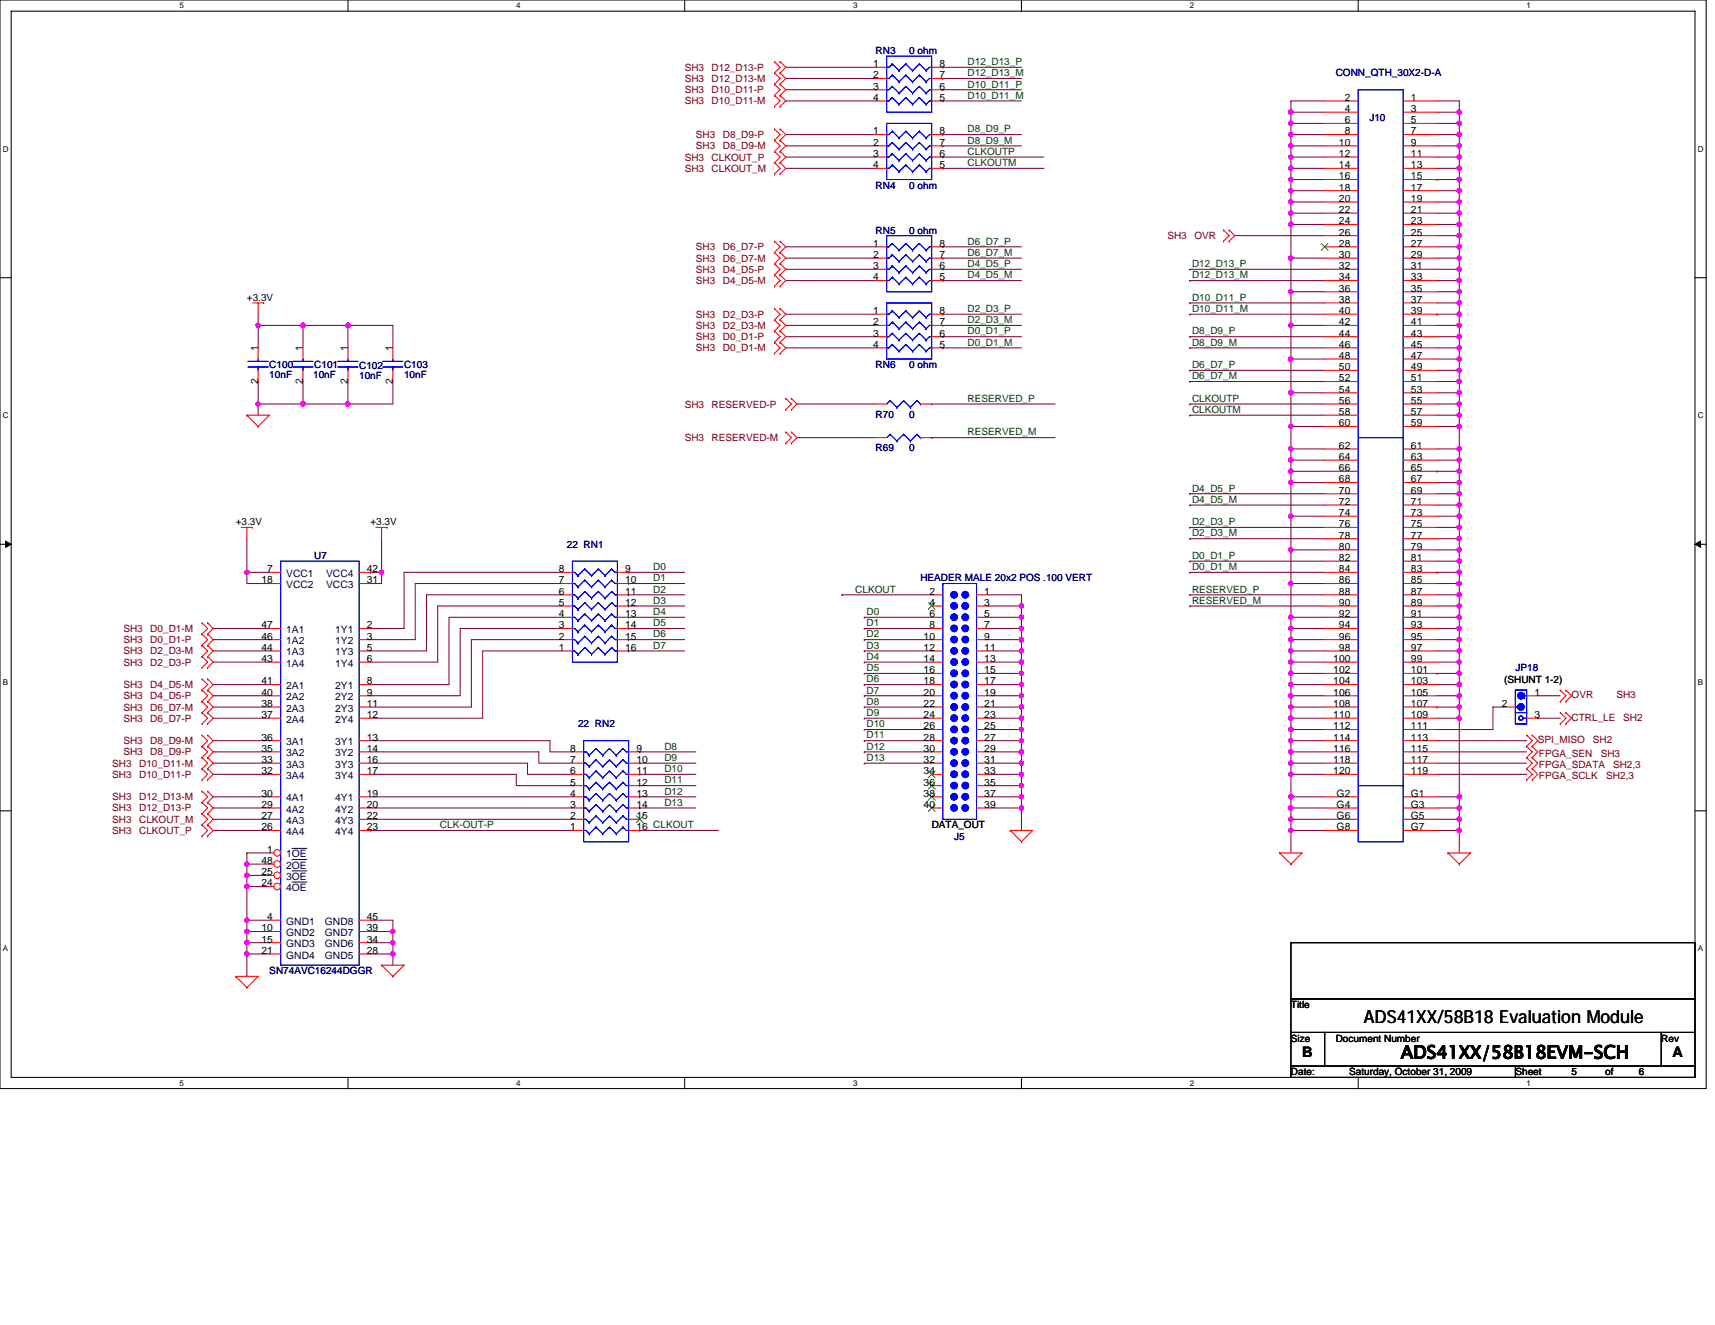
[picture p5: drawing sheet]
<svg xmlns="http://www.w3.org/2000/svg" width="279mm" height="216mm" viewBox="0 0 279 216" stroke-linecap="round" stroke-linejoin="round" font-family="sans-serif">
<defs><g id="words">
<g font-size="2.9">
<text x="222.2" y="166.8">ADS41XX/58B18 Evaluation Module</text>
<text x="228.2" y="172.5">ADS41XX/58B18EVM-SCH</text>
</g>
<g font-size="2.4">
<text x="212.1" y="172.3">B</text>
<text x="272.5" y="172.3">A</text>
</g>
<g font-size="1.7">
<text x="142.3" y="10.9">1</text>
<text x="153.1" y="10.9">8</text>
<text x="142.3" y="12.8">2</text>
<text x="142.3" y="14.6">3</text>
<text x="142.3" y="16.4">4</text>
<text x="153.1" y="16.4">5</text>
<text x="153.1" y="14.6">6</text>
<text x="153.1" y="12.8">7</text>
<text x="219.1" y="16.4">2</text>
<text x="229.9" y="16.4">1</text>
<text x="142.3" y="21.9">1</text>
<text x="142.3" y="23.7">2</text>
<text x="153.1" y="23.7">7</text>
<text x="153.1" y="21.9">8</text>
<text x="218.1" y="23.7">10</text>
<text x="219.1" y="18.3">4</text>
<text x="219.1" y="20.1">6</text>
<text x="219.1" y="21.9">8</text>
<text x="229.9" y="18.3">3</text>
<text x="229.9" y="20.1">5</text>
<text x="229.9" y="21.9">7</text>
<text x="229.9" y="23.7">9</text>
<text x="142.3" y="25.6">3</text>
<text x="142.3" y="27.4">4</text>
<text x="153.1" y="27.4">5</text>
<text x="153.1" y="25.6">6</text>
<text x="218.1" y="25.6">12</text>
<text x="218.1" y="27.4">14</text>
<text x="218.1" y="29.2">16</text>
<text x="229.9" y="25.6">11</text>
<text x="229.9" y="27.4">13</text>
<text x="229.9" y="29.2">15</text>
<text x="218.1" y="31.1">18</text>
<text x="218.1" y="32.9">20</text>
<text x="218.1" y="34.7">22</text>
<text x="229.9" y="31.1">17</text>
<text x="229.9" y="32.9">19</text>
<text x="229.9" y="34.7">21</text>
<text x="142.3" y="40.2">1</text>
<text x="153.1" y="40.2">8</text>
<text x="218.1" y="36.6">24</text>
<text x="218.1" y="38.4">26</text>
<text x="218.1" y="40.2">28</text>
<text x="229.9" y="36.6">23</text>
<text x="229.9" y="38.4">25</text>
<text x="229.9" y="40.2">27</text>
<text x="142.3" y="42">2</text>
<text x="142.3" y="43.9">3</text>
<text x="142.3" y="45.7">4</text>
<text x="153.1" y="45.7">5</text>
<text x="153.1" y="43.9">6</text>
<text x="153.1" y="42">7</text>
<text x="218.1" y="42">30</text>
<text x="218.1" y="43.9">32</text>
<text x="218.1" y="45.7">34</text>
<text x="218.1" y="47.5">36</text>
<text x="229.9" y="42">29</text>
<text x="229.9" y="43.9">31</text>
<text x="229.9" y="45.7">33</text>
<text x="229.9" y="47.5">35</text>
<text x="142.3" y="51.2">1</text>
<text x="142.3" y="53">2</text>
<text x="153.1" y="53">7</text>
<text x="153.1" y="51.2">8</text>
<text x="218.1" y="49.3">38</text>
<text x="218.1" y="51.2">40</text>
<text x="218.1" y="53">42</text>
<text x="229.9" y="49.3">37</text>
<text x="229.9" y="51.2">39</text>
<text x="229.9" y="53">41</text>
<text x="42" y="57.2" transform="rotate(-90 42 57.2)">1</text>
<text x="49.3" y="57.2" transform="rotate(-90 49.3 57.2)">1</text>
<text x="56.7" y="57.2" transform="rotate(-90 56.7 57.2)">1</text>
<text x="64" y="57.2" transform="rotate(-90 64 57.2)">1</text>
<text x="142.3" y="54.8">3</text>
<text x="142.3" y="56.7">4</text>
<text x="153.1" y="56.7">5</text>
<text x="153.1" y="54.8">6</text>
<text x="218.1" y="54.8">44</text>
<text x="218.1" y="56.7">46</text>
<text x="218.1" y="58.5">48</text>
<text x="229.9" y="54.8">43</text>
<text x="229.9" y="56.7">45</text>
<text x="229.9" y="58.5">47</text>
<text x="42" y="62.5" transform="rotate(-90 42 62.5)">2</text>
<text x="49.3" y="62.5" transform="rotate(-90 49.3 62.5)">2</text>
<text x="56.7" y="62.5" transform="rotate(-90 56.7 62.5)">2</text>
<text x="64" y="62.5" transform="rotate(-90 64 62.5)">2</text>
<text x="218.1" y="60.3">50</text>
<text x="218.1" y="62.1">52</text>
<text x="218.1" y="64">54</text>
<text x="218.1" y="65.8">56</text>
<text x="229.9" y="60.3">49</text>
<text x="229.9" y="62.1">51</text>
<text x="229.9" y="64">53</text>
<text x="229.9" y="65.8">55</text>
<text x="218.1" y="67.6">58</text>
<text x="218.1" y="69.5">60</text>
<text x="229.9" y="67.6">57</text>
<text x="229.9" y="69.5">59</text>
<text x="218.1" y="73.1">62</text>
<text x="218.1" y="75">64</text>
<text x="218.1" y="76.8">66</text>
<text x="229.9" y="73.1">61</text>
<text x="229.9" y="75">63</text>
<text x="229.9" y="76.8">65</text>
<text x="218.1" y="78.6">68</text>
<text x="218.1" y="80.4">70</text>
<text x="218.1" y="82.3">72</text>
<text x="229.9" y="78.6">67</text>
<text x="229.9" y="80.4">69</text>
<text x="229.9" y="82.3">71</text>
<text x="218.1" y="84.1">74</text>
<text x="218.1" y="85.9">76</text>
<text x="218.1" y="87.8">78</text>
<text x="218.1" y="89.6">80</text>
<text x="229.9" y="84.1">73</text>
<text x="229.9" y="85.9">75</text>
<text x="229.9" y="87.8">77</text>
<text x="229.9" y="89.6">79</text>
<text x="42.6" y="95.1">18</text>
<text x="43.5" y="93.2">7</text>
<text x="59.8" y="95.1">31</text>
<text x="59.8" y="93.2">42</text>
<text x="91.1" y="95.1">7</text>
<text x="91.1" y="93.2">8</text>
<text x="101.9" y="95.1">10</text>
<text x="101.9" y="93.2">9</text>
<text x="218.1" y="91.4">82</text>
<text x="218.1" y="93.2">84</text>
<text x="218.1" y="95.1">86</text>
<text x="229.9" y="91.4">81</text>
<text x="229.9" y="93.2">83</text>
<text x="229.9" y="95.1">85</text>
<text x="91.1" y="100.6">4</text>
<text x="91.1" y="98.7">5</text>
<text x="91.1" y="96.9">6</text>
<text x="101.9" y="100.6">13</text>
<text x="101.9" y="98.7">12</text>
<text x="101.9" y="96.9">11</text>
<text x="151.4" y="96.9">2</text>
<text x="151.4" y="98.7">4</text>
<text x="151.4" y="100.6">6</text>
<text x="160.4" y="96.9">1</text>
<text x="160.4" y="98.7">3</text>
<text x="160.4" y="100.6">5</text>
<text x="218.1" y="96.9">88</text>
<text x="218.1" y="98.7">90</text>
<text x="218.1" y="100.6">92</text>
<text x="229.9" y="96.9">87</text>
<text x="229.9" y="98.7">89</text>
<text x="229.9" y="100.6">91</text>
<text x="42.6" y="107.9">43</text>
<text x="42.6" y="106">44</text>
<text x="42.6" y="104.2">46</text>
<text x="42.6" y="102.4">47</text>
<text x="59.8" y="102.4">2</text>
<text x="59.8" y="104.2">3</text>
<text x="59.8" y="106">5</text>
<text x="59.8" y="107.9">6</text>
<text x="91.1" y="106">1</text>
<text x="91.1" y="104.2">2</text>
<text x="91.1" y="102.4">3</text>
<text x="101.9" y="106">16</text>
<text x="101.9" y="104.2">15</text>
<text x="101.9" y="102.4">14</text>
<text x="150.5" y="104.2">10</text>
<text x="150.5" y="106">12</text>
<text x="150.5" y="107.9">14</text>
<text x="151.4" y="102.4">8</text>
<text x="160.4" y="102.4">7</text>
<text x="160.4" y="104.2">9</text>
<text x="160.4" y="106">11</text>
<text x="160.4" y="107.9">13</text>
<text x="217.2" y="107.9">100</text>
<text x="218.1" y="102.4">94</text>
<text x="218.1" y="104.2">96</text>
<text x="218.1" y="106">98</text>
<text x="229.9" y="102.4">93</text>
<text x="229.9" y="104.2">95</text>
<text x="229.9" y="106">97</text>
<text x="229.9" y="107.9">99</text>
<text x="42.6" y="113.3">40</text>
<text x="42.6" y="111.5">41</text>
<text x="59.8" y="111.5">8</text>
<text x="59.8" y="113.3">9</text>
<text x="150.5" y="109.7">16</text>
<text x="150.5" y="111.5">18</text>
<text x="150.5" y="113.3">20</text>
<text x="160.4" y="109.7">15</text>
<text x="160.4" y="111.5">17</text>
<text x="160.4" y="113.3">19</text>
<text x="217.2" y="109.7">102</text>
<text x="217.2" y="111.5">104</text>
<text x="217.2" y="113.3">106</text>
<text x="229.9" y="109.7">101</text>
<text x="229.9" y="111.5">103</text>
<text x="229.9" y="113.3">105</text>
<text x="250" y="113.3">1</text>
<text x="42.6" y="117">37</text>
<text x="42.6" y="115.2">38</text>
<text x="59.8" y="115.2">11</text>
<text x="59.8" y="117">12</text>
<text x="150.5" y="115.2">22</text>
<text x="150.5" y="117">24</text>
<text x="150.5" y="118.9">26</text>
<text x="160.4" y="115.2">21</text>
<text x="160.4" y="117">23</text>
<text x="160.4" y="118.9">25</text>
<text x="217.2" y="115.2">108</text>
<text x="217.2" y="117">110</text>
<text x="217.2" y="118.9">112</text>
<text x="229.9" y="115.2">107</text>
<text x="229.9" y="117">109</text>
<text x="229.9" y="118.9">111</text>
<text x="244.7" y="115.2">2</text>
<text x="250" y="117">3</text>
<text x="42.6" y="124.3">33</text>
<text x="42.6" y="122.5">35</text>
<text x="42.6" y="120.7">36</text>
<text x="59.8" y="120.7">13</text>
<text x="59.8" y="122.5">14</text>
<text x="59.8" y="124.3">16</text>
<text x="92.9" y="124.3">7</text>
<text x="92.9" y="122.5">8</text>
<text x="103.7" y="124.3">10</text>
<text x="103.7" y="122.5">9</text>
<text x="150.5" y="120.7">28</text>
<text x="150.5" y="122.5">30</text>
<text x="150.5" y="124.3">32</text>
<text x="160.4" y="120.7">27</text>
<text x="160.4" y="122.5">29</text>
<text x="160.4" y="124.3">31</text>
<text x="217.2" y="120.7">114</text>
<text x="217.2" y="122.5">116</text>
<text x="217.2" y="124.3">118</text>
<text x="229.9" y="120.7">113</text>
<text x="229.9" y="122.5">115</text>
<text x="229.9" y="124.3">117</text>
<text x="42.6" y="126.2">32</text>
<text x="42.6" y="131.6">29</text>
<text x="42.6" y="129.8">30</text>
<text x="59.8" y="126.2">17</text>
<text x="59.8" y="129.8">19</text>
<text x="59.8" y="131.6">20</text>
<text x="92.9" y="131.6">3</text>
<text x="92.9" y="129.8">4</text>
<text x="92.9" y="128">5</text>
<text x="92.9" y="126.2">6</text>
<text x="103.7" y="131.6">14</text>
<text x="103.7" y="129.8">13</text>
<text x="103.7" y="128">12</text>
<text x="103.7" y="126.2">11</text>
<text x="150.5" y="126.2">34</text>
<text x="150.5" y="128">36</text>
<text x="150.5" y="129.8">38</text>
<text x="150.5" y="131.6">40</text>
<text x="160.4" y="126.2">33</text>
<text x="160.4" y="128">35</text>
<text x="160.4" y="129.8">37</text>
<text x="160.4" y="131.6">39</text>
<text x="217.2" y="126.2">120</text>
<text x="217.8" y="129.8">G2</text>
<text x="217.8" y="131.6">G4</text>
<text x="229.9" y="129.8">G1</text>
<text x="229.9" y="131.6">G3</text>
<text x="229.9" y="126.2">119</text>
<text x="42.6" y="135.3">26</text>
<text x="42.6" y="133.5">27</text>
<text x="59.8" y="133.5">22</text>
<text x="59.8" y="135.3">23</text>
<text x="92.9" y="135.3">1</text>
<text x="92.9" y="133.5">2</text>
<text x="103.7" y="135.3">16 CLKOUT</text>
<text x="103.7" y="133.5">15</text>
<text x="217.8" y="133.5">G6</text>
<text x="217.8" y="135.3">G8</text>
<text x="229.9" y="133.5">G5</text>
<text x="229.9" y="135.3">G7</text>
<text x="42.6" y="142.6">25</text>
<text x="42.6" y="140.8">48</text>
<text x="43.5" y="139">1</text>
<text x="42.6" y="144.4">24</text>
<text x="43.5" y="149.9">4</text>
<text x="59.8" y="149.9">45</text>
<text x="42.6" y="151.8">10</text>
<text x="42.6" y="153.6">15</text>
<text x="42.6" y="155.4">21</text>
<text x="59.8" y="155.4">28</text>
<text x="59.8" y="153.6">34</text>
<text x="59.8" y="151.8">39</text>
</g>
<g font-size="1.7" fill="#000040">
<text x="46.6" y="94">VCC1</text>
<text x="46.6" y="95.8">VCC2</text>
<text x="53.1" y="95.8">VCC3</text>
<text x="53.1" y="94">VCC4</text>
<text x="46.6" y="106.8">1A3</text>
<text x="46.6" y="105">1A2</text>
<text x="46.6" y="103.1">1A1</text>
<text x="54.6" y="103.1">1Y1</text>
<text x="54.6" y="105">1Y2</text>
<text x="54.6" y="106.8">1Y3</text>
<text x="46.6" y="108.6">1A4</text>
<text x="46.6" y="112.3">2A1</text>
<text x="54.6" y="108.6">1Y4</text>
<text x="54.6" y="112.3">2Y1</text>
<text x="46.6" y="117.8">2A4</text>
<text x="46.6" y="116">2A3</text>
<text x="46.6" y="114.1">2A2</text>
<text x="54.6" y="114.1">2Y2</text>
<text x="54.6" y="116">2Y3</text>
<text x="54.6" y="117.8">2Y4</text>
<text x="46.6" y="125.1">3A3</text>
<text x="46.6" y="123.3">3A2</text>
<text x="46.6" y="121.4">3A1</text>
<text x="54.6" y="121.4">3Y1</text>
<text x="54.6" y="123.3">3Y2</text>
<text x="54.6" y="125.1">3Y3</text>
<text x="46.6" y="126.9">3A4</text>
<text x="46.6" y="130.6">4A1</text>
<text x="54.6" y="126.9">3Y4</text>
<text x="54.6" y="130.6">4Y1</text>
<text x="46.6" y="136.1">4A4</text>
<text x="46.6" y="134.2">4A3</text>
<text x="46.6" y="132.4">4A2</text>
<text x="54.6" y="132.4">4Y2</text>
<text x="54.6" y="134.2">4Y3</text>
<text x="54.6" y="136.1">4Y4</text>
<text x="46.6" y="139.7">1OE</text>
<text x="46.6" y="143.4">3OE</text>
<text x="46.6" y="141.5">2OE</text>
<text x="46.6" y="145.2">4OE</text>
<text x="46.6" y="150.7">GND1</text>
<text x="46.6" y="152.5">GND2</text>
<text x="46.6" y="154.3">GND3</text>
<text x="52.9" y="154.3">GND6</text>
<text x="52.9" y="152.5">GND7</text>
<text x="52.9" y="150.7">GND8</text>
<text x="46.6" y="156.2">GND4</text>
<text x="52.9" y="156.2">GND5</text>
</g>
<g font-size="1.6" fill="#800000">
<text x="111.5" y="11.5">SH3</text>
<text x="115.9" y="11.5">D12_D13-P</text>
<text x="111.5" y="15.2">SH3</text>
<text x="111.5" y="13.4">SH3</text>
<text x="111.5" y="17">SH3</text>
<text x="115.9" y="15.2">D10_D11-P</text>
<text x="115.9" y="13.4">D12_D13-M</text>
<text x="115.9" y="17">D10_D11-M</text>
<text x="113.4" y="22.5">SH3</text>
<text x="117.8" y="22.5">D8_D9-P</text>
<text x="111.5" y="26.2">SH3</text>
<text x="111.5" y="28">SH3</text>
<text x="113.4" y="24.3">SH3</text>
<text x="115.9" y="26.2">CLKOUT_P</text>
<text x="115.9" y="28">CLKOUT_M</text>
<text x="117.8" y="24.3">D8_D9-M</text>
<text x="113.4" y="40.8">SH3</text>
<text x="117.8" y="40.8">D6_D7-P</text>
<text x="190.2" y="39">SH3</text>
<text x="194.6" y="39">OVR</text>
<text x="113.4" y="44.4">SH3</text>
<text x="113.4" y="46.3">SH3</text>
<text x="113.4" y="42.6">SH3</text>
<text x="117.8" y="44.4">D4_D5-P</text>
<text x="117.8" y="46.3">D4_D5-M</text>
<text x="117.8" y="42.6">D6_D7-M</text>
<text x="113.4" y="51.8">SH3</text>
<text x="113.4" y="53.6">SH3</text>
<text x="117.8" y="51.8">D2_D3-P</text>
<text x="117.8" y="53.6">D2_D3-M</text>
<text x="113.4" y="55.4">SH3</text>
<text x="113.4" y="57.3">SH3</text>
<text x="117.8" y="55.4">D0_D1-P</text>
<text x="117.8" y="57.3">D0_D1-M</text>
<text x="111.5" y="66.4">SH3</text>
<text x="111.5" y="71.9">SH3</text>
<text x="115.9" y="66.4">RESERVED-P</text>
<text x="115.9" y="71.9">RESERVED-M</text>
<text x="20.1" y="104.8">SH3</text>
<text x="20.1" y="103">SH3</text>
<text x="20.1" y="106.6">SH3</text>
<text x="24.5" y="104.8">D0_D1-P</text>
<text x="24.5" y="103">D0_D1-M</text>
<text x="24.5" y="106.6">D2_D3-M</text>
<text x="20.1" y="112.1">SH3</text>
<text x="20.1" y="113.9">SH3</text>
<text x="20.1" y="108.5">SH3</text>
<text x="24.5" y="112.1">D4_D5-M</text>
<text x="24.5" y="113.9">D4_D5-P</text>
<text x="24.5" y="108.5">D2_D3-P</text>
<text x="256" y="113.8">OVR</text>
<text x="263.3" y="113.8">SH3</text>
<text x="20.1" y="117.6">SH3</text>
<text x="20.1" y="115.8">SH3</text>
<text x="24.5" y="117.6">D6_D7-P</text>
<text x="24.5" y="115.8">D6_D7-M</text>
<text x="256" y="117.4">CTRL_LE</text>
<text x="264.4" y="117.4">SH2</text>
<text x="18.3" y="124.9">SH3</text>
<text x="20.1" y="123.1">SH3</text>
<text x="20.1" y="121.3">SH3</text>
<text x="22.7" y="124.9">D10_D11-M</text>
<text x="24.5" y="123.1">D8_D9-P</text>
<text x="24.5" y="121.3">D8_D9-M</text>
<text x="250.5" y="121.1">SPI_MISO</text>
<text x="250.7" y="125.1">FPGA_SDATA</text>
<text x="250.7" y="123.3">FPGA_SEN</text>
<text x="259.5" y="121.1">SH2</text>
<text x="260.8" y="123.3">SH3</text>
<text x="262.8" y="125.1">SH2,3</text>
<text x="18.3" y="130.4">SH3</text>
<text x="18.3" y="126.7">SH3</text>
<text x="22.7" y="130.4">D12_D13-M</text>
<text x="22.7" y="126.7">D10_D11-P</text>
<text x="250.7" y="126.9">FPGA_SCLK</text>
<text x="261.7" y="126.9">SH2,3</text>
<text x="18.3" y="132.2">SH3</text>
<text x="18.3" y="135.9">SH3</text>
<text x="18.3" y="134.1">SH3</text>
<text x="22.7" y="132.2">D12_D13-P</text>
<text x="22.7" y="135.9">CLKOUT_P</text>
<text x="22.7" y="134.1">CLKOUT_M</text>
</g>
<g font-size="1.6" fill="#000080">
<text x="142.6" y="8.8">RN3</text>
<text x="148.1" y="8.8">0 ohm</text>
<text x="217.6" y="12.4">CONN_QTH_30X2-D-A</text>
<text x="223.1" y="19.8">J10</text>
<text x="142.6" y="30.7">RN4</text>
<text x="148.1" y="30.7">0 ohm</text>
<text x="142.6" y="38.1">RN5</text>
<text x="148.1" y="38.1">0 ohm</text>
<text x="43.9" y="60">C100</text>
<text x="51.2" y="60">C101</text>
<text x="65.8" y="60">C103</text>
<text x="142.6" y="60">RN6</text>
<text x="148.1" y="60">0 ohm</text>
<text x="43.9" y="61.6">10nF</text>
<text x="51" y="61.6">10nF</text>
<text x="58.5" y="60.2">C102</text>
<text x="58.5" y="61.8">10nF</text>
<text x="65.8" y="61.6">10nF</text>
<text x="142.6" y="68.1">R70</text>
<text x="148.1" y="68.1">0</text>
<text x="142.6" y="73.5">R69</text>
<text x="148.1" y="73.5">0</text>
<text x="92.4" y="89.3">22 RN1</text>
<text x="51.2" y="91.1">U7</text>
<text x="149.9" y="94.7">HEADER MALE 20x2 POS .100 VERT</text>
<text x="246.9" y="109.4">JP18</text>
<text x="94.2" y="118.5">22 RN2</text>
<text x="155.4" y="136.8">J5</text>
<text x="43.9" y="158.8">SN74AVC16244DGGR</text>
</g>
<g font-size="1.6" fill="#004000">
<text x="157.6" y="10.6">D12_D13_P</text>
<text x="157.6" y="14.3">D10_D11_P</text>
<text x="157.6" y="12.4">D12_D13_M</text>
<text x="157.6" y="16.1">D10_D11_M</text>
<text x="157.6" y="21.6">D8_D9_P</text>
<text x="157.6" y="23.4">D8_D9_M</text>
<text x="157.6" y="25.2">CLKOUTP</text>
<text x="157.6" y="27.1">CLKOUTM</text>
<text x="157.6" y="39.9">D6_D7_P</text>
<text x="157.6" y="41.7">D6_D7_M</text>
<text x="157.6" y="43.5">D4_D5_P</text>
<text x="157.6" y="45.4">D4_D5_M</text>
<text x="194.2" y="45.4">D12_D13_M</text>
<text x="194.2" y="43.5">D12_D13_P</text>
<text x="157.6" y="50.8">D2_D3_P</text>
<text x="157.6" y="52.7">D2_D3_M</text>
<text x="194.2" y="50.8">D10_D11_M</text>
<text x="194.2" y="49">D10_D11_P</text>
<text x="157.6" y="54.5">D0_D1_P</text>
<text x="157.6" y="56.3">D0_D1_M</text>
<text x="194.2" y="56.3">D8_D9_M</text>
<text x="194.2" y="54.5">D8_D9_P</text>
<text x="194.2" y="60">D6_D7_P</text>
<text x="157.6" y="65.5">RESERVED_P</text>
<text x="194.2" y="65.5">CLKOUTP</text>
<text x="194.2" y="61.8">D6_D7_M</text>
<text x="157.6" y="71">RESERVED_M</text>
<text x="194.2" y="67.3">CLKOUTM</text>
<text x="194.2" y="81.9">D4_D5_M</text>
<text x="194.2" y="80.1">D4_D5_P</text>
<text x="194.2" y="87.4">D2_D3_M</text>
<text x="194.2" y="85.6">D2_D3_P</text>
<text x="106.4" y="92.9">D0</text>
<text x="106.4" y="94.7">D1</text>
<text x="194.2" y="92.9">D0_D1_M</text>
<text x="194.2" y="91.1">D0_D1_P</text>
<text x="106.4" y="100.2">D4</text>
<text x="106.4" y="96.6">D2</text>
<text x="106.4" y="98.4">D3</text>
<text x="139.3" y="96.6">CLKOUT</text>
<text x="141.2" y="100.2">D0</text>
<text x="194.2" y="96.6">RESERVED_P</text>
<text x="194.2" y="98.4">RESERVED_M</text>
<text x="106.4" y="102">D5</text>
<text x="106.4" y="103.9">D6</text>
<text x="106.4" y="105.7">D7</text>
<text x="141.2" y="107.5">D4</text>
<text x="141.2" y="105.7">D3</text>
<text x="141.2" y="103.9">D2</text>
<text x="141.2" y="102">D1</text>
<text x="141.2" y="113">D7</text>
<text x="141.2" y="111.2">D6</text>
<text x="141.2" y="109.4">D5</text>
<text x="141.2" y="118.5">D10</text>
<text x="141.2" y="116.7">D9</text>
<text x="141.2" y="114.9">D8</text>
<text x="108.2" y="124">D9</text>
<text x="108.2" y="125.8">D10</text>
<text x="108.2" y="122.2">D8</text>
<text x="141.2" y="120.3">D11</text>
<text x="141.2" y="124">D13</text>
<text x="141.2" y="122.2">D12</text>
<text x="108.2" y="129.5">D12</text>
<text x="108.2" y="131.3">D13</text>
<text x="108.2" y="127.7">D11</text>
<text x="71.7" y="135">CLK-OUT-P</text>
</g>
<g font-size="1.6">
<text x="40.2" y="49">+3.3V</text>
<text x="38.4" y="85.6">+3.3V</text>
<text x="60.3" y="85.6">+3.3V</text>
<text x="245" y="111.2">(SHUNT 1-2)</text>
<text x="151.8" y="135">DATA_OUT</text>
<text x="210.3" y="164.2">Title</text>
<text x="210.3" y="169.7">Size</text>
<text x="217.6" y="169.7">Document Number</text>
<text x="270.7" y="169.7">Rev</text>
<text x="210.3" y="175.2">Date:</text>
<text x="219.8" y="175.2">Saturday, October 31, 2009</text>
<text x="246.9" y="175.2">Sheet</text>
<text x="256" y="175.2">5</text>
<text x="261.5" y="175.2">of</text>
<text x="267" y="175.2">6</text>
</g>
<g font-size="1.3">
<text x="29.3" y="1.4">5</text>
<text x="84.1" y="1.4">4</text>
<text x="139" y="1.4">3</text>
<text x="193.8" y="1.4">2</text>
<text x="248.7" y="1.4">1</text>
<text x=".5" y="24.7">D</text>
<text x="276.6" y="24.7">D</text>
<text x=".5" y="68.2">C</text>
<text x="276.6" y="68.2">C</text>
<text x=".5" y="111.6">B</text>
<text x="276.6" y="111.6">B</text>
<text x=".5" y="155">A</text>
<text x="276.6" y="155">A</text>
<text x="29.3" y="176.9">5</text>
<text x="84.1" y="176.9">4</text>
<text x="139" y="176.9">3</text>
<text x="193.8" y="176.9">2</text>
<text x="248.7" y="176.9">1</text>
</g>
</g></defs>
<path d="M0 0h278v177.4h-278zM1.8 1.8h274.3v173.8h-274.3z" fill="none" stroke="#000" stroke-width=".17"/>
<g fill="#fff">
<path d="M29.3 .2h.7v1.5h-.7z"/>
<path d="M29.3 175.7h.7v1.5h-.7z"/>
</g>
<path d="M56.7 0v1.8M56.7 175.6v1.8" fill="none" stroke="#000" stroke-width=".17"/>
<g fill="#fff">
<path d="M84.1 .2h.7v1.5h-.7z"/>
<path d="M84.1 175.7h.7v1.5h-.7z"/>
</g>
<path d="M111.5 0v1.8M111.5 175.6v1.8" fill="none" stroke="#000" stroke-width=".17"/>
<g fill="#fff">
<path d="M139 .2h.7v1.5h-.7z"/>
<path d="M139 175.7h.7v1.5h-.7z"/>
</g>
<path d="M166.4 0v1.8M166.4 175.6v1.8" fill="none" stroke="#000" stroke-width=".17"/>
<g fill="#fff">
<path d="M193.8 .2h.8v1.5h-.8z"/>
<path d="M193.8 175.7h.8v1.5h-.8z"/>
</g>
<path d="M221.3 0v1.8M221.3 175.6v1.8" fill="none" stroke="#000" stroke-width=".17"/>
<g fill="#fff">
<path d="M248.7 .2h.7v1.5h-.7z"/>
<path d="M248.7 175.7h.7v1.5h-.7z"/>
<path d="M.5 23.5h.9v1.5h-.9z"/>
<path d="M276.6 23.5h1v1.5h-1z"/>
<path d="M.5 67h.9v1.4h-.9z"/>
<path d="M276.6 67h1v1.4h-1z"/>
</g>
<path d="M0 45.3h1.8M276.1 45.3h1.9" fill="none" stroke="#000" stroke-width=".17"/>
<g fill="#fff">
<path d="M.5 110.4h.8v1.5h-.8z"/>
<path d="M276.6 110.4h.9v1.5h-.9z"/>
</g>
<path d="M0 88.7h1.8M276.1 88.7h1.9" fill="none" stroke="#000" stroke-width=".17"/>
<path d="M.9 88.2l.9 .5-.9 .5zM276.1 88.7l1-.5v1z" fill="#000" stroke="#000" stroke-width=".16"/>
<g fill="#fff">
<path d="M.5 153.8h.8v1.5h-.8z"/>
<path d="M276.6 153.8h.9v1.5h-.9z"/>
</g>
<path d="M0 132.1h1.8M276.1 132.1h1.9M210.3 153.6h65.8v9.2h-65.8zM210.3 162.8h65.8v5.4h-65.8zM210.3 168.2h5.5v5.5h-5.5zM210.3 173.7h36.6v1.9h-36.6zM215.8 168.2h54.9v5.5h-54.9zM246.9 173.7h29.2v1.9h-29.2zM270.7 168.2h5.4v5.5h-5.4z" fill="none" stroke="#000" stroke-width=".17"/>
<g fill="none" stroke="#800040" stroke-width=".17">
<path d="M128 14.6h14.6M128 16.4h14.6M128 11h14.6M128 12.8h14.6M153.6 11h.1M153.6 14.6h.1M153.6 12.8h.1M153.6 16.4h.1M153.6 11h12.8M153.6 14.6h12.8M153.6 12.8h12.8M153.6 16.4h12.8"/>
<path d="M210.3 18.3h.1M210.3 18.3v1.8M210.3 18.3h5.5M215.8 16.4h-5.5v1.9M234.1 18.3h3.6M234.1 16.4h3.6v1.9M237.7 18.3h.1M237.7 18.3v11M128 21.9h14.6M128 23.8h14.6M128 25.6h14.6M128 27.4h14.6"/>
<path d="M153.6 25.6h.1M153.6 27.4h.1M153.6 21.9h.1M153.6 23.8h.1M153.6 25.6h16.5M153.6 27.4h16.5M153.6 21.9h12.8M153.6 23.8h12.8M201.2 38.4h14.6M210.3 36.6h5.5M210.3 31.1h5.5M210.3 25.6h5.5"/>
<path d="M210.3 20.1h5.5M210.3 23.8h.1M210.3 29.3h.1M210.3 34.7v1.9M210.3 20.1h.1M210.3 31.1v1.8M210.3 36.6h.1M210.3 34.7h.1M210.3 32.9h.1M210.3 32.9h5.5M210.3 27.4h.1M210.3 25.6v1.8h5.5"/>
<path d="M210.3 21.9v1.9h5.5M210.3 21.9h.1M210.3 21.9h5.5M210.3 20.1v1.8M210.3 23.8v1.8M210.3 27.4v3.7M210.3 32.9v1.8M210.3 36.6v32.9M210.3 29.3h5.5M210.3 34.7h5.5M234.1 38.4h3.6M234.1 36.6h3.6"/>
<path d="M234.1 34.7h3.6M234.1 32.9h3.6M234.1 31.1h3.6M234.1 29.3h.1M234.1 27.4h3.6M234.1 25.6h3.6M234.1 23.8h3.6M234.1 21.9h3.6M234.1 20.1h3.6M234.1 29.3h3.6M237.7 21.9h.1M237.7 31.1h.1"/>
<path d="M237.7 34.7h.1M237.7 36.6h.1M237.7 25.6h.1M237.7 38.4h.1M237.7 23.8h.1M237.7 29.3v1.8M237.7 32.9h.1M237.7 20.1h.1M237.7 27.4h.1M237.7 31.1v20.1M42.1 53h.1M42.1 53v3.7"/>
<path d="M42.1 53h21.9v3.7M42.1 51.2v1.8M49.4 53v3.7M49.4 53h.1M56.7 53v3.7M56.7 53h.1M128 51.2h14.6M128 53h14.6M128 43.9h14.6M128 45.7h14.6M128 54.9h14.6M128 56.7h14.6"/>
<path d="M128 40.2h14.6M128 42.1h14.6M153.6 40.2h.1M153.6 42.1h.1M153.6 43.9h.1M153.6 51.2h.1M153.6 54.9h.1M153.6 45.7h.1M153.6 53h.1M153.6 56.7h.1M153.6 51.2h12.8M153.6 53h12.8"/>
<path d="M153.6 40.2h12.8M153.6 42.1h12.8M153.6 43.9h12.8M153.6 54.9h12.8M153.6 45.7h12.8M153.6 56.7h12.8M193.8 45.7h.1M193.8 43.9h.1M193.8 51.2h.1M193.8 49.4h.1M193.8 56.7h.1M193.8 54.9h.1"/>
<path d="M193.8 51.2h22M193.8 43.9h22M193.8 54.9h22M193.8 45.7h22M193.8 56.7h22M193.8 49.4h22M210.3 42.1h5.5M210.3 47.5h5.5M210.3 53h5.5M210.3 58.5h5.5M210.3 42.1h.1M210.3 58.5h.1"/>
<path d="M210.3 53h.1M210.3 47.5h.1M234.1 58.5h3.6M234.1 56.7h3.6M234.1 54.9h3.6M234.1 53h3.6M234.1 51.2h.1M234.1 49.4h3.6M234.1 47.5h3.6M234.1 45.7h3.6M234.1 43.9h3.6M234.1 42.1h3.6"/>
<path d="M234.1 40.2h3.6M234.1 51.2h3.6M237.7 51.2v1.8M237.7 45.7h.1M237.7 47.5h.1M237.7 42.1h.1M237.7 56.7h.1M237.7 58.5h.1M237.7 40.2h.1M237.7 54.9h.1M237.7 53h.1M237.7 43.9h.1"/>
<path d="M237.7 49.4h.1M237.7 53v23.8M42.1 65.8h.1M42.1 62.2v3.6M42.1 65.8v1.8M49.4 62.2v3.6M49.4 65.8h.1M56.7 62.2v3.6M56.7 65.8h.1M64 62.2v3.6h-21.9M129.8 65.8h12.8M129.8 71.3h12.8"/>
<path d="M151.8 65.8h.1M151.8 71.3h.1M151.8 65.8h20.1M151.8 71.3h20.1M193.8 67.6h.1M193.8 65.8h.1M193.8 62.2h.1M193.8 60.3h.1M193.8 65.8h22M193.8 67.6h22M193.8 62.2h22M193.8 60.3h22"/>
<path d="M210.3 64h5.5M210.3 64h.1M210.3 69.5h5.5M210.3 69.5v3.7M210.3 73.2h5.5M210.3 76.8h.1M210.3 78.6h5.5M210.3 78.6v5.5M210.3 75h.1M210.3 73.2h.1M210.3 75v1.8h5.5M210.3 73.2v1.8"/>
<path d="M210.3 76.8v1.8M210.3 75h5.5M234.1 78.6h3.6M234.1 76.8h.1M234.1 75h3.6M234.1 73.2h3.6M234.1 69.5h3.6M234.1 67.6h3.6M234.1 65.8h3.6M234.1 64h3.6M234.1 62.2h3.6M234.1 60.3h3.6"/>
<path d="M234.1 76.8h3.6M237.7 76.8v1.8M237.7 73.2h.1M237.7 78.6h.1M237.7 69.5h.1M237.7 60.3h.1M237.7 62.2h.1M237.7 67.6h.1M237.7 64h.1M237.7 65.8h.1M237.7 75h.1M237.7 78.6v14.7"/>
<path d="M40.2 93.3v1.8h3.7M40.2 93.3h.1M40.2 87.8v5.5h3.7M60.3 93.3h.1M60.3 93.3h1.9M62.2 93.3v1.8h-1.9M62.2 87.8v5.5M91.4 98.7h-20.1v9.2h-11M91.4 93.3h-25.6v9.1h-5.5M91.4 96.9h-21.9v9.2h-9.2M91.4 95.1h-23.8v9.1h-7.3M102.4 93.3h.1"/>
<path d="M102.4 95.1h.1M102.4 96.9h.1M102.4 98.7h.1M102.4 95.1h9.1M102.4 93.3h9.1M102.4 96.9h9.1M102.4 98.7h9.1M137.2 96.9h.1M137.2 96.9h14.6M160.9 96.9h5.5v1.8M160.9 98.7h5.5M166.4 98.7h.1"/>
<path d="M166.4 98.7v1.9M193.8 96.9h.1M193.8 98.7h.1M193.8 82.3h.1M193.8 80.5h.1M193.8 87.8h.1M193.8 85.9h.1M193.8 93.3h.1M193.8 91.4h.1M193.8 93.3h22M193.8 96.9h22M193.8 98.7h22"/>
<path d="M193.8 82.3h22M193.8 80.5h22M193.8 87.8h22M193.8 85.9h22M193.8 91.4h22M210.3 84.1h5.5M210.3 84.1h.1M210.3 89.6h5.5M210.3 95.1v5.5M210.3 95.1h.1M210.3 89.6v5.5M210.3 84.1v5.5"/>
<path d="M210.3 95.1h5.5M234.1 98.7h3.6M234.1 96.9h3.6M234.1 95.1h3.6M234.1 93.3h.1M234.1 91.4h3.6M234.1 89.6h3.6M234.1 87.8h3.6M234.1 85.9h3.6M234.1 84.1h3.6M234.1 82.3h3.6M234.1 80.5h3.6"/>
<path d="M234.1 93.3h3.6M237.7 98.7h.1M237.7 87.8h.1M237.7 84.1h.1M237.7 95.1h.1M237.7 80.5h.1M237.7 82.3h.1M237.7 89.6h.1M237.7 96.9h.1M237.7 85.9h.1M237.7 93.3v1.8M237.7 91.4h.1"/>
<path d="M237.7 95.1v12.8M34.7 117h9.2M34.7 115.2h9.2M34.7 111.5h9.2M34.7 113.4h9.2M34.7 104.2h9.2M34.7 102.4h9.2M34.7 107.9h9.2M34.7 106.1h9.2M91.4 100.6h-18.2v10.9h-12.9M91.4 106.1h-12.8v10.9h-18.3M91.4 104.2h-14.6v11h-16.5"/>
<path d="M91.4 102.4h-16.4v11h-14.7M102.4 100.6h.1M102.4 102.4h.1M102.4 104.2h.1M102.4 106.1h.1M102.4 100.6h9.1M102.4 102.4h9.1M102.4 104.2h9.1M102.4 106.1h9.1M140.8 118.9h.1M140.8 117h.1M140.8 115.2h.1"/>
<path d="M140.8 113.4h.1M140.8 111.5h.1M140.8 109.7h.1M140.8 107.9h.1M140.8 106.1h.1M140.8 104.2h.1M140.8 102.4h.1M140.8 100.6h.1M140.8 109.7h11M140.8 100.6h11M140.8 117h11M140.8 118.9h11"/>
<path d="M140.8 102.4h11M140.8 104.2h11M140.8 115.2h11M140.8 113.4h11M140.8 111.5h11M140.8 107.9h11M140.8 106.1h11M160.9 104.2h5.5M160.9 100.6h5.5M160.9 102.4h5.5M160.9 118.9h5.5v1.8M160.9 113.4h5.5"/>
<path d="M160.9 115.2h5.5M160.9 117h5.5M160.9 109.7h5.5M160.9 111.5h5.5v1.9M160.9 106.1h5.5M160.9 107.9h5.5M166.4 104.2h.1M166.4 102.4h.1M166.4 107.9h.1M166.4 100.6v1.8M166.4 106.1h.1M166.4 115.2v1.8"/>
<path d="M166.4 117h.1M166.4 113.4h.1M166.4 109.7h.1M166.4 102.4v9.1M166.4 113.4v1.8M166.4 117v1.9M210.3 100.6h.1M210.3 106.1h5.5M210.3 111.5h5.5M210.3 117h.1M210.3 115.2h.1M210.3 117v1.9"/>
<path d="M210.3 100.6v1.8M210.3 106.1h.1M210.3 118.9h.1M210.3 107.9h5.5M210.3 107.9h.1M210.3 109.7h5.5M210.3 111.5h.1M210.3 113.4h5.5M210.3 115.2h5.5M210.3 102.4h.1M210.3 104.2v1.9M210.3 104.2h.1"/>
<path d="M210.3 102.4v1.8M210.3 109.7h.1M210.3 113.4h.1M210.3 106.1v10.9M210.3 118.9v3.6M210.3 100.6h5.5M210.3 117h5.5M210.3 118.9h5.5M210.3 102.4h5.5M210.3 104.2h5.5M234.1 113.4h3.6M234.1 111.5h3.6"/>
<path d="M234.1 109.7h.1M234.1 107.9h3.6M234.1 102.4h3.6M234.1 100.6h3.6M234.1 104.2h3.6M234.1 106.1h3.6M234.1 115.2h.1M234.1 117h3.6M234.1 109.7h3.6M234.1 115.2h3.6M237.7 109.7h.1M237.7 106.1h.1"/>
<path d="M237.7 117h.1M237.7 104.2h.1M237.7 102.4h.1M237.7 111.5v1.9M237.7 100.6h.1M237.7 115.2v1.8M237.7 113.4h.1M237.7 107.9v1.8M237.7 109.7v1.8M237.7 113.4v1.8M237.7 117v14.7M245 115.2h-1.8v3.7h-9.1"/>
<path d="M250.5 113.4h3.7M250.5 117h.1M250.5 117h3.7M34.7 122.5h9.2M34.7 120.7h9.2M34.7 131.7h9.2M34.7 129.8h9.2M34.7 126.2h9.2M34.7 124.4h9.2M34.7 135.3h9.2M34.7 133.5h9.2M43.9 139h-3.7v1.8"/>
<path d="M60.3 129.8h33M60.3 131.7h33M60.3 135.3h.1M60.3 120.7h29.3v1.8h3.7M60.3 122.5h27.5v1.9h5.5M60.3 124.4h25.6v1.8h7.4M60.3 126.2h23.8v1.8h9.2M60.3 133.5h33M60.3 135.3h33M104.2 135.3h.1M104.2 129.8h.1M104.2 131.7h.1"/>
<path d="M104.2 124.4h.1M104.2 126.2h.1M104.2 128h.1M104.2 122.5h.1M104.2 135.3h12.8M104.2 122.5h9.2M104.2 124.4h9.2M104.2 129.8h9.2M104.2 131.7h9.2M104.2 126.2h9.2M104.2 128h9.2M140.8 120.7h.1"/>
<path d="M140.8 124.4h.1M140.8 122.5h.1M140.8 122.5h11M140.8 124.4h11M140.8 120.7h11M160.9 131.7h5.5M160.9 126.2h5.5M160.9 128h5.5M160.9 129.8h5.5M160.9 122.5h5.5M160.9 124.4h.1M160.9 120.7h5.5"/>
<path d="M160.9 124.4h5.5M166.4 122.5h.1M166.4 129.8h.1M166.4 124.4v1.8M166.4 128h.1M166.4 126.2h.1M166.4 120.7h.1M166.4 131.7v3.6M166.4 120.7v3.7M166.4 126.2v5.5M210.3 129.8h5.5M210.3 129.8h.1"/>
<path d="M210.3 131.7h5.5M210.3 131.7h.1M210.3 133.5h5.5M210.3 133.5v1.8M210.3 135.3h.1M210.3 135.3v3.7M210.3 126.2h.1M210.3 122.5h.1M210.3 120.7h.1M210.3 120.7h5.5M210.3 124.4h.1M210.3 122.5v1.9"/>
<path d="M210.3 124.4v1.8h5.5M210.3 126.2v7.3M210.3 135.3h5.5M210.3 122.5h5.5M210.3 124.4h5.5M234.1 135.3h3.6M234.1 133.5h3.6M234.1 131.7h3.6M234.1 129.8h3.6M234.1 124.4h14.6M234.1 126.2h14.6M234.1 120.7h14.6"/>
<path d="M234.1 122.5h14.6M237.7 135.3h.1M237.7 129.8h.1M237.7 131.7v1.8M237.7 133.5h.1M237.7 133.5v5.5M40.2 155.4h.1M40.2 155.4v3.7M40.2 153.6h.1M40.2 153.6v1.8M40.2 151.8h.1M40.2 151.8v1.8"/>
<path d="M40.2 149.9h3.7M40.2 149.9v1.9M40.2 144.5h3.7M40.2 144.5h.1M40.2 142.6h.1M40.2 142.6v1.9M40.2 140.8h.1M40.2 140.8v1.8M40.2 155.4h3.7M40.2 153.6h3.7M40.2 151.8h3.7M40.2 144.5v5.4"/>
<path d="M40.2 142.6h3.7M40.2 140.8h3.7M60.3 151.8h3.7M60.3 153.6h3.7M60.3 149.9h3.7v1.9M60.3 155.4h3.7M64 155.4h.1M64 151.8h.1M64 153.6h.1M64 151.8v5.5"/>
</g>
<g fill="#f0f" stroke="#f0f" stroke-width=".17">
<circle cx="210.3" cy="131.7" r=".36"/>
<circle cx="210.3" cy="129.8" r=".36"/>
<circle cx="210.3" cy="133.5" r=".36"/>
<circle cx="210.3" cy="135.3" r=".36"/>
<circle cx="210.3" cy="69.5" r=".36"/>
<circle cx="210.3" cy="64" r=".36"/>
<circle cx="210.3" cy="78.6" r=".36"/>
<circle cx="210.3" cy="76.8" r=".36"/>
<circle cx="210.3" cy="89.6" r=".36"/>
<circle cx="210.3" cy="84.1" r=".36"/>
<circle cx="210.3" cy="95.1" r=".36"/>
<circle cx="237.7" cy="135.3" r=".36"/>
<circle cx="237.7" cy="131.7" r=".36"/>
<circle cx="237.7" cy="129.8" r=".36"/>
<circle cx="237.7" cy="93.2" r=".36"/>
<circle cx="237.7" cy="98.7" r=".36"/>
<circle cx="237.7" cy="87.8" r=".36"/>
<circle cx="237.7" cy="76.8" r=".36"/>
<circle cx="210.3" cy="126.2" r=".36"/>
<circle cx="237.7" cy="109.7" r=".36"/>
<circle cx="237.7" cy="111.5" r=".36"/>
<circle cx="237.7" cy="51.2" r=".36"/>
<circle cx="210.3" cy="100.6" r=".36"/>
<circle cx="210.3" cy="117" r=".36"/>
<circle cx="210.3" cy="122.5" r=".36"/>
<circle cx="210.3" cy="115.2" r=".36"/>
<circle cx="210.3" cy="25.6" r=".36"/>
<circle cx="210.3" cy="23.8" r=".36"/>
<circle cx="210.3" cy="31.1" r=".36"/>
<circle cx="210.3" cy="20.1" r=".36"/>
<circle cx="210.3" cy="36.6" r=".36"/>
<circle cx="237.7" cy="107.9" r=".36"/>
<circle cx="237.7" cy="106.1" r=".36"/>
<circle cx="237.7" cy="29.2" r=".36"/>
<circle cx="237.7" cy="84.1" r=".36"/>
<circle cx="210.3" cy="42" r=".36"/>
<circle cx="210.3" cy="58.5" r=".36"/>
<circle cx="210.3" cy="106.1" r=".36"/>
<circle cx="210.3" cy="118.8" r=".36"/>
<circle cx="210.3" cy="120.7" r=".36"/>
<circle cx="210.3" cy="124.3" r=".36"/>
<circle cx="210.3" cy="34.7" r=".36"/>
<circle cx="210.3" cy="32.9" r=".36"/>
<circle cx="210.3" cy="29.2" r=".36"/>
<circle cx="210.3" cy="27.4" r=".36"/>
<circle cx="210.3" cy="21.9" r=".36"/>
<circle cx="210.3" cy="18.3" r=".36"/>
<circle cx="210.3" cy="107.9" r=".36"/>
<circle cx="210.3" cy="111.5" r=".36"/>
<circle cx="210.3" cy="102.4" r=".36"/>
<circle cx="210.3" cy="104.2" r=".36"/>
<circle cx="237.7" cy="117" r=".36"/>
<circle cx="237.7" cy="95.1" r=".36"/>
<circle cx="237.7" cy="73.1" r=".36"/>
<circle cx="237.7" cy="21.9" r=".36"/>
<circle cx="237.7" cy="45.7" r=".36"/>
<circle cx="237.7" cy="18.3" r=".36"/>
<circle cx="237.7" cy="78.6" r=".36"/>
<circle cx="237.7" cy="80.4" r=".36"/>
<circle cx="237.7" cy="47.5" r=".36"/>
<circle cx="237.7" cy="104.2" r=".36"/>
<circle cx="237.7" cy="42" r=".36"/>
<circle cx="237.7" cy="56.7" r=".36"/>
<circle cx="237.7" cy="69.5" r=".36"/>
<circle cx="237.7" cy="31.1" r=".36"/>
<circle cx="237.7" cy="58.5" r=".36"/>
<circle cx="237.7" cy="82.3" r=".36"/>
<circle cx="237.7" cy="34.7" r=".36"/>
<circle cx="237.7" cy="36.6" r=".36"/>
<circle cx="237.7" cy="25.6" r=".36"/>
<circle cx="237.7" cy="40.2" r=".36"/>
<circle cx="237.7" cy="60.3" r=".36"/>
<circle cx="237.7" cy="62.2" r=".36"/>
<circle cx="237.7" cy="38.4" r=".36"/>
<circle cx="237.7" cy="89.6" r=".36"/>
<circle cx="237.7" cy="23.8" r=".36"/>
<circle cx="237.7" cy="96.9" r=".36"/>
<circle cx="210.3" cy="53" r=".36"/>
<circle cx="237.7" cy="102.4" r=".36"/>
<circle cx="210.3" cy="109.7" r=".36"/>
<circle cx="237.7" cy="67.6" r=".36"/>
<circle cx="210.3" cy="47.5" r=".36"/>
<circle cx="210.3" cy="113.4" r=".36"/>
<circle cx="49.4" cy="53" r=".36"/>
<circle cx="42" cy="53" r=".35"/>
<circle cx="56.7" cy="53" r=".35"/>
<circle cx="62.2" cy="93.2" r=".35"/>
<circle cx="64" cy="155.4" r=".36"/>
<circle cx="64" cy="151.8" r=".36"/>
<circle cx="64" cy="153.6" r=".36"/>
<circle cx="40.2" cy="93.2" r=".36"/>
<circle cx="42" cy="65.8" r=".35"/>
<circle cx="49.4" cy="65.8" r=".36"/>
<circle cx="56.7" cy="65.8" r=".35"/>
<circle cx="166.4" cy="122.5" r=".36"/>
<circle cx="166.4" cy="104.2" r=".36"/>
<circle cx="166.4" cy="102.4" r=".35"/>
<circle cx="166.4" cy="107.9" r=".35"/>
<circle cx="166.4" cy="100.6" r=".36"/>
<circle cx="166.4" cy="98.7" r=".35"/>
<circle cx="166.4" cy="131.7" r=".36"/>
<circle cx="166.4" cy="129.8" r=".35"/>
<circle cx="166.4" cy="106.1" r=".35"/>
<circle cx="166.4" cy="128" r=".36"/>
<circle cx="166.4" cy="124.3" r=".35"/>
<circle cx="166.4" cy="126.2" r=".35"/>
<circle cx="166.4" cy="120.7" r=".35"/>
<circle cx="166.4" cy="118.8" r=".36"/>
<circle cx="166.4" cy="117" r=".35"/>
<circle cx="166.4" cy="115.2" r=".35"/>
<circle cx="166.4" cy="113.4" r=".36"/>
<circle cx="166.4" cy="111.5" r=".35"/>
<circle cx="166.4" cy="109.7" r=".36"/>
<circle cx="237.7" cy="64" r=".36"/>
<circle cx="237.7" cy="85.9" r=".36"/>
<circle cx="237.7" cy="32.9" r=".36"/>
<circle cx="237.7" cy="54.8" r=".36"/>
<circle cx="237.7" cy="100.6" r=".36"/>
<circle cx="237.7" cy="20.1" r=".36"/>
<circle cx="237.7" cy="133.5" r=".36"/>
<circle cx="237.7" cy="53" r=".36"/>
<circle cx="237.7" cy="65.8" r=".36"/>
<circle cx="237.7" cy="43.9" r=".36"/>
<circle cx="40.2" cy="155.4" r=".36"/>
<circle cx="40.2" cy="153.6" r=".36"/>
<circle cx="40.2" cy="151.8" r=".36"/>
<circle cx="40.2" cy="149.9" r=".36"/>
<circle cx="40.2" cy="144.4" r=".36"/>
<circle cx="40.2" cy="142.6" r=".36"/>
<circle cx="40.2" cy="140.8" r=".36"/>
<circle cx="210.3" cy="75" r=".36"/>
<circle cx="210.3" cy="73.1" r=".36"/>
<circle cx="237.7" cy="115.2" r=".36"/>
<circle cx="237.7" cy="113.4" r=".36"/>
<circle cx="237.7" cy="49.4" r=".36"/>
<circle cx="237.7" cy="75" r=".36"/>
<circle cx="237.7" cy="27.4" r=".36"/>
<circle cx="237.7" cy="91.4" r=".36"/>
</g>
<g fill="none" stroke="#f00" stroke-width=".17">
<path d="M126.2 11.9h.1M126.2 10.1h.1M126.2 15.5h.1M126.2 13.7h.1M126.2 17.4h.1M126.2 10.1l.9 .9-.9 .9M126.2 13.7l.9 .9-.9 .9M126.2 11.9l.9 .9-.9 .9M126.2 15.5l.9 .9-.9 1M127.1 10.1h.1M127.1 11.9h.1M127.1 13.7h.1"/>
<path d="M127.1 15.5h.1M127.1 17.4h.1M127.1 10.1l.9 .9-.9 .9M127.1 13.7l.9 .9-.9 .9M127.1 11.9l.9 .9-.9 .9M127.1 15.5l.9 .9-.9 1M142.6 16.4h1.9M142.6 11h1.9M142.6 12.8h1.9M142.6 14.6h1.9M151.8 16.4h1.8M151.8 11h1.8"/>
<path d="M151.8 12.8h1.8M151.8 14.6h1.8M215.8 16.4h5.5M215.8 18.3h5.5M228.6 16.4h5.5M228.6 18.3h5.5M126.2 39.3h.1M126.2 22.9h.1M126.2 21h.1M126.2 24.7h.1M126.2 26.5h.1M126.2 28.3h.1"/>
<path d="M126.2 22.9l.9 .9-.9 .9M126.2 39.3l.9 .9-.9 .9M126.2 21l.9 .9-.9 1M126.2 24.7l.9 .9-.9 .9M126.2 26.5l.9 .9-.9 .9M127.1 39.3h.1M127.1 21h.1M127.1 22.9h.1M127.1 24.7h.1M127.1 26.5h.1M127.1 28.3h.1M127.1 39.3l.9 .9-.9 .9"/>
<path d="M127.1 21l.9 .9-.9 1M127.1 22.9l.9 .9-.9 .9M127.1 24.7l.9 .9-.9 .9M127.1 26.5l.9 .9-.9 .9M142.6 21.9h1.9M142.6 23.8h1.9M142.6 25.6h1.9M142.6 27.4h1.9M151.8 21.9h1.8M151.8 23.8h1.8M151.8 25.6h1.8M151.8 27.4h1.8"/>
<path d="M199.3 39.3h.1M199.3 37.5h.1M199.3 37.5l.9 .9-.9 .9M200.2 37.5h.1M200.2 39.3h.1M200.2 37.5l1 .9-1 .9M215.8 20.1h5.5M215.8 21.9h5.5M215.8 23.8h5.5M215.8 25.6h5.5M215.8 27.4h5.5M215.8 29.3h5.5"/>
<path d="M215.8 31.1h5.5M215.8 32.9h5.5M215.8 34.7h5.5M215.8 36.6h5.5M215.8 38.4h5.5M228.6 20.1h5.5M228.6 21.9h5.5M228.6 23.8h5.5M228.6 25.6h5.5M228.6 27.4h5.5M228.6 29.3h5.5M228.6 31.1h5.5"/>
<path d="M228.6 32.9h5.5M228.6 34.7h5.5M228.6 36.6h5.5M228.6 38.4h5.5M41.1 49.4h1.9M42.1 49.4v1.8M42.1 56.7v1.8M43 49.4h.1M49.4 56.7v1.8M56.7 56.7v1.8M64 56.7v1.8M126.2 44.8h.1"/>
<path d="M126.2 43h.1M126.2 46.6h.1M126.2 52.1h.1M126.2 50.3h.1M126.2 53.9h.1M126.2 55.8h.1M126.2 57.6h.1M126.2 41.1h.1M126.2 43l.9 .9-.9 .9M126.2 44.8l.9 .9-.9 .9M126.2 50.3l.9 .9-.9 .9M126.2 52.1l.9 .9-.9 .9"/>
<path d="M126.2 53.9l.9 1-.9 .9M126.2 55.8l.9 .9-.9 .9M126.2 41.1l.9 1-.9 .9M127.1 43h.1M127.1 44.8h.1M127.1 46.6h.1M127.1 50.3h.1M127.1 52.1h.1M127.1 53.9h.1M127.1 55.8h.1M127.1 57.6h.1M127.1 41.1h.1"/>
<path d="M127.1 43l.9 .9-.9 .9M127.1 44.8l.9 .9-.9 .9M127.1 50.3l.9 .9-.9 .9M127.1 52.1l.9 .9-.9 .9M127.1 53.9l.9 1-.9 .9M127.1 55.8l.9 .9-.9 .9M127.1 41.1l.9 1-.9 .9M215.8 49.4h5.5M215.8 40.2h5.5M215.8 42.1h5.5M215.8 43.9h5.5M215.8 45.7h5.5"/>
<path d="M215.8 47.5h5.5M215.8 51.2h5.5M215.8 53h5.5M215.8 54.9h5.5M215.8 56.7h5.5M215.8 58.5h5.5M228.6 49.4h5.5M228.6 40.2h5.5M228.6 42.1h5.5M228.6 43.9h5.5M228.6 45.7h5.5M228.6 47.5h5.5"/>
<path d="M228.6 51.2h5.5M228.6 53h5.5M228.6 54.9h5.5M228.6 56.7h5.5M228.6 58.5h5.5M40.2 67.6h3.7l-1.8 1.9M40.2 67.6h.1M40.2 67.6l1.9 1.9M42.1 69.5h.1M42.1 60.3v1.9M49.4 60.3v1.9M56.7 60.3v1.9"/>
<path d="M64 60.3v1.9M128 66.7h.1M128 64.9h.1M128 72.2h.1M128 70.4h.1M128 64.9l.9 .9-.9 .9M128 70.4l.9 .9-.9 .9M128.9 64.9h.1M128.9 66.7h.1M128.9 70.4h.1M128.9 72.2h.1M128.9 70.4l.9 .9-.9 .9"/>
<path d="M128.9 64.9l.9 .9-.9 .9M142.6 65.8h1.9M142.6 71.3h1.9M149.9 65.8h1.9M149.9 71.3h1.9M215.8 60.3h5.5M215.8 62.2h5.5M215.8 64h5.5M215.8 65.8h5.5M215.8 67.6h5.5M215.8 69.5h5.5M215.8 73.2h5.5"/>
<path d="M215.8 75h5.5M215.8 76.8h5.5M215.8 78.6h5.5M228.6 60.3h5.5M228.6 62.2h5.5M228.6 64h5.5M228.6 65.8h5.5M228.6 67.6h5.5M228.6 69.5h5.5M228.6 73.2h5.5M228.6 75h5.5M228.6 76.8h5.5"/>
<path d="M228.6 78.6h5.5M39.3 85.9h1.8M40.2 85.9v1.9M41.1 85.9h.1M61.3 85.9h1.8M62.2 85.9v1.9M63.1 85.9h.1M91.4 98.7h1.9M91.4 96.9h1.9M91.4 95.1h1.9M91.4 93.3h1.9M100.6 98.7h1.8"/>
<path d="M100.6 96.9h1.8M100.6 95.1h1.8M100.6 93.3h1.8M215.8 85.9h5.5M215.8 98.7h5.5M215.8 96.9h5.5M215.8 95.1h5.5M215.8 93.3h5.5M215.8 80.5h5.5M215.8 82.3h5.5M215.8 84.1h5.5M215.8 87.8h5.5"/>
<path d="M215.8 89.6h5.5M215.8 91.4h5.5M228.6 85.9h5.5M228.6 98.7h5.5M228.6 96.9h5.5M228.6 95.1h5.5M228.6 93.3h5.5M228.6 80.5h5.5M228.6 82.3h5.5M228.6 84.1h5.5M228.6 87.8h5.5M228.6 89.6h5.5"/>
<path d="M228.6 91.4h5.5M32.9 117.9h.1M32.9 116.1h.1M32.9 114.3h.1M32.9 119.8h.1M32.9 112.5h.1M32.9 110.6h.1M32.9 105.2h.1M32.9 103.3h.1M32.9 101.5h.1M32.9 108.8h.1M32.9 107h.1"/>
<path d="M32.9 116.1l.9 .9-.9 .9M32.9 114.3l.9 .9-.9 .9M32.9 119.8l.9 .9-.9 .9M32.9 110.6l.9 .9-.9 1M32.9 112.5l.9 .9-.9 .9M32.9 103.3l.9 .9-.9 1M32.9 101.5l.9 .9-.9 .9M32.9 107l.9 .9-.9 .9M32.9 105.2l.9 .9-.9 .9M33.8 116.1h.1M33.8 117.9h.1M33.8 114.3h.1"/>
<path d="M33.8 119.8h.1M33.8 110.6h.1M33.8 112.5h.1M33.8 103.3h.1M33.8 105.2h.1M33.8 101.5h.1M33.8 107h.1M33.8 108.8h.1M33.8 116.1l.9 .9-.9 .9M33.8 114.3l.9 .9-.9 .9M33.8 119.8l.9 .9-.9 .9M33.8 110.6l.9 .9-.9 1"/>
<path d="M33.8 112.5l.9 .9-.9 .9M33.8 103.3l.9 .9-.9 1M33.8 101.5l.9 .9-.9 .9M33.8 107l.9 .9-.9 .9M33.8 105.2l.9 .9-.9 .9M43.9 106.1h1.8M43.9 104.2h1.8M43.9 102.4h1.8M43.9 107.9h1.8M43.9 111.5h1.8M43.9 113.4h1.8M43.9 115.2h1.8"/>
<path d="M43.9 117h1.8M58.5 106.1h1.8M58.5 104.2h1.8M58.5 102.4h1.8M58.5 107.9h1.8M58.5 111.5h1.8M58.5 113.4h1.8M58.5 115.2h1.8M58.5 117h1.8M91.4 106.1h1.9M91.4 104.2h1.9M91.4 102.4h1.9"/>
<path d="M91.4 100.6h1.9M100.6 106.1h1.8M100.6 104.2h1.8M100.6 102.4h1.8M100.6 100.6h1.8M215.8 106.1h5.5M215.8 104.2h5.5M215.8 102.4h5.5M215.8 100.6h5.5M215.8 107.9h5.5M215.8 109.7h5.5M215.8 111.5h5.5"/>
<path d="M215.8 113.4h5.5M215.8 115.2h5.5M215.8 117h5.5M215.8 118.9h5.5M228.6 106.1h5.5M228.6 104.2h5.5M228.6 102.4h5.5M228.6 100.6h5.5M228.6 107.9h5.5M228.6 109.7h5.5M228.6 111.5h5.5M228.6 113.4h5.5"/>
<path d="M228.6 115.2h5.5M228.6 117h5.5M228.6 118.9h5.5M248.7 119.8h.1M248.7 119.8l.9 .9-.9 .9M249.6 119.8h.1M249.6 119.8l.9 .9-.9 .9M254.2 117.9h.1M254.2 116.1h.1M254.2 114.3h.1M254.2 112.5h.1M254.2 116.1l.9 .9-.9 .9"/>
<path d="M254.2 112.5l.9 .9-.9 .9M255.1 117.9h.1M255.1 116.1h.1M255.1 114.3h.1M255.1 112.5h.1M255.1 116.1l.9 .9-.9 .9M255.1 112.5l.9 .9-.9 .9M32.9 123.4h.1M32.9 121.6h.1M32.9 132.6h.1M32.9 130.7h.1M32.9 128.9h.1"/>
<path d="M32.9 127.1h.1M32.9 125.3h.1M32.9 136.2h.1M32.9 134.4h.1M32.9 121.6l.9 .9-.9 .9M32.9 130.7l.9 1-.9 .9M32.9 128.9l.9 .9-.9 .9M32.9 125.3l.9 .9-.9 .9M32.9 123.4l.9 1-.9 .9M32.9 134.4l.9 .9-.9 .9M32.9 132.6l.9 .9-.9 .9M33.8 121.6h.1"/>
<path d="M33.8 123.4h.1M33.8 130.7h.1M33.8 132.6h.1M33.8 128.9h.1M33.8 125.3h.1M33.8 127.1h.1M33.8 134.4h.1M33.8 136.2h.1M33.8 121.6l.9 .9-.9 .9M33.8 130.7l.9 1-.9 .9M33.8 128.9l.9 .9-.9 .9M33.8 125.3l.9 .9-.9 .9"/>
<path d="M33.8 123.4l.9 1-.9 .9M33.8 134.4l.9 .9-.9 .9M33.8 132.6l.9 .9-.9 .9M43.9 129.8h1.8M43.9 131.7h1.8M43.9 133.5h1.8M43.9 135.3h1.8M43.9 120.7h1.8M43.9 122.5h1.8M43.9 124.4h1.8M43.9 126.2h1.8M58.5 129.8h1.8"/>
<path d="M58.5 131.7h1.8M58.5 133.5h1.8M58.5 135.3h1.8M58.5 120.7h1.8M58.5 122.5h1.8M58.5 124.4h1.8M58.5 126.2h1.8M93.3 129.8h1.8M93.3 131.7h1.8M93.3 133.5h1.8M93.3 135.3h1.8M93.3 122.5h1.8"/>
<path d="M93.3 124.4h1.8M93.3 126.2h1.8M93.3 128h1.8M102.4 129.8h1.8M102.4 131.7h1.8M102.4 133.5h1.8M102.4 135.3h1.8M102.4 122.5h1.8M102.4 124.4h1.8M102.4 126.2h1.8M102.4 128h1.8M164.6 135.3h3.6l-1.8 1.9"/>
<path d="M164.6 135.3h.1M164.6 135.3l1.8 1.9M166.4 137.2h.1M208.5 139h3.6l-1.8 1.8M208.5 139h.1M208.5 139l1.8 1.8M215.8 129.8h5.5M215.8 131.7h5.5M215.8 133.5h5.5M215.8 135.3h5.5M215.8 120.7h5.5M215.8 122.5h5.5"/>
<path d="M215.8 124.4h5.5M215.8 126.2h5.5M228.6 129.8h5.5M228.6 131.7h5.5M228.6 133.5h5.5M228.6 135.3h5.5M228.6 120.7h5.5M228.6 122.5h5.5M228.6 124.4h5.5M228.6 126.2h5.5M235.9 139h3.7l-1.9 1.8M235.9 139h.1"/>
<path d="M235.9 139l1.8 1.8M248.7 121.6h.1M248.7 123.4h.1M248.7 125.3h.1M248.7 127.1h.1M248.7 123.4l.9 1-.9 .9M248.7 125.3l.9 .9-.9 .9M248.7 121.6l.9 .9-.9 .9M249.6 121.6h.1M249.6 123.4h.1M249.6 125.3h.1M249.6 127.1h.1"/>
<path d="M249.6 123.4l.9 1-.9 .9M249.6 125.3l.9 .9-.9 .9M249.6 121.6l.9 .9-.9 .9M38.4 159.1h3.7l-1.9 1.8M38.4 159.1h.1M38.4 159.1l1.8 1.8M62.2 157.3h3.6l-1.8 1.8M62.2 157.3h.1M62.2 157.3l1.8 1.8M64 159.1h.1M210.3 140.8h.1M237.7 140.8h.1"/>
<path d="M40.2 160.9h.1"/>
</g>
<g fill="none" stroke="#00f" stroke-width=".17">
<path d="M144.5 9.1h7.3v9.2h-7.3zM145.4 10.4h.1M145.4 12.2h.1M145.4 14.1h.1M145.4 15.9h.1M145.4 10.4l-.6 .6h-.3M145.4 12.2l-.6 .6h-.3M145.4 14.1l-.6 .5h-.3M145.4 15.9l-.6 .5h-.3M145.4 10.4l-.2 .2M145.4 12.2l-.2 .2M145.4 14.1l-.2 .2"/>
<path d="M145.4 15.9l-.2 .2M145.4 10.4l1.1 1.1M145.4 12.2l1.1 1.1M145.4 14.1l1.1 1.1M145.4 15.9l1.1 1.1M146.5 11.5h.1M146.5 13.3h.1M146.5 15.2h.1M146.5 17h.1M147.6 10.4h.1M147.6 12.2h.1M147.6 14.1h.1"/>
<path d="M147.6 15.9h.1M147.6 10.4l-1.1 1.1M147.6 10.4l1.1 1.1M147.6 12.2l-1.1 1.1M147.6 12.2l1.1 1.1M147.6 14.1l-1.1 1.1M147.6 14.1l1.1 1.1M147.6 15.9l-1.1 1.1M147.6 15.9l1.1 1.1M148.7 11.5h.1M148.7 13.3h.1M148.7 15.2h.1"/>
<path d="M148.7 17h.1M149.8 10.4h.1M149.8 12.2h.1M149.8 14.1h.1M149.8 15.9h.1M149.8 10.4l-1.1 1.1M149.8 10.4l1.1 1.1M149.8 12.2l-1.1 1.1M149.8 12.2l1.1 1.1M149.8 14.1l-1.1 1.1M149.8 14.1l1.1 1.1M149.8 15.9l-1.1 1.1"/>
<path d="M149.8 15.9l1.1 1.1M150.9 11.5h.1M150.9 13.3h.1M150.9 15.2h.1M150.9 17h.1M151.8 11h-.4l-.5 .5M151.8 12.8h-.4l-.5 .5M151.8 14.6h-.4l-.5 .6M151.8 16.4h-.4l-.5 .6M151.8 16.4h.1M221.3 14.6h7.3v122.6h-7.3zM144.5 20.1h7.3v9.2h-7.3z"/>
<path d="M145.4 21.4h.1M145.4 23.2h.1M145.4 25h.1M145.4 26.9h.1M145.4 21.4l-.6 .5h-.3M145.4 23.2l-.6 .6h-.3M145.4 25l-.6 .6h-.3M145.4 26.9l-.6 .5h-.3M145.4 21.4l-.2 .2M145.4 23.2l-.2 .2M145.4 25l-.2 .2M145.4 21.4l1.1 1.1"/>
<path d="M145.4 23.2l1.1 1.1M145.4 25l1.1 1.1M145.4 26.9l1.1 1.1M146.5 22.5h.1M146.5 24.3h.1M146.5 26.1h.1M146.5 28h.1M147.6 21.4h.1M147.6 23.2h.1M147.6 25h.1M147.6 26.9h.1M147.6 21.4l-1.1 1.1"/>
<path d="M147.6 21.4l1.1 1.1M147.6 23.2l-1.1 1.1M147.6 23.2l1.1 1.1M147.6 25l-1.1 1.1M147.6 25l1.1 1.1M147.6 26.9l-1.1 1.1M147.6 26.9l1.1 1.1M148.7 22.5h.1M148.7 24.3h.1M148.7 26.1h.1M148.7 28h.1M149.8 21.4h.1"/>
<path d="M149.8 23.2h.1M149.8 25h.1M149.8 26.9h.1M149.8 21.4l-1.1 1.1M149.8 21.4l1.1 1.1M149.8 23.2l-1.1 1.1M149.8 23.2l1.1 1.1M149.8 25l-1.1 1.1M149.8 25l1.1 1.1M149.8 26.9l-1.1 1.1M149.8 26.9l1.1 1.1M150.9 22.5h.1"/>
<path d="M150.9 24.3h.1M150.9 26.1h.1M150.9 28h.1M151.8 21.9h-.4l-.5 .6M151.8 23.8h-.4l-.5 .5M151.8 25.6h-.4l-.5 .5M151.8 27.4h-.4l-.5 .6M151.8 27.4h.1M40.4 59.8h3.3M40.4 58.9h3.3M42.1 58.5v.4M42.1 59.8h.1"/>
<path d="M42.1 59.8v.5M47.7 59.8h3.3M47.7 58.9h3.3M49.4 58.5v.4M49.4 59.8h.1M49.4 59.8v.5M55 59.8h3.3M55 58.9h3.3M56.7 58.5v.4M56.7 59.8h.1M56.7 59.8v.5M62.4 59.8h3.2"/>
<path d="M62.4 58.9h3.2M64 58.5v.4M64 59.8h.1M64 59.8v.5M145 65.3h.1M145 70.8h.1M145 65.3l-.5 .5M145 65.3l1.1 1.1M145 70.8l-.5 .5M145 70.8l1.1 1.1M146.1 66.4h.1M146.1 71.9h.1"/>
<path d="M147.2 65.3h.1M147.2 70.8h.1M147.2 65.3l-1.1 1.1M147.2 65.3l1.1 1.1M147.2 70.8l-1.1 1.1M147.2 70.8l1.1 1.1M148.3 66.4h.1M148.3 71.9h.1M149.4 65.3h.1M149.4 70.8h.1M149.4 65.3l-1.1 1.1M149.4 65.3l.5 .5"/>
<path d="M149.4 70.8l-1.1 1.1M149.4 70.8l.5 .5M149.9 65.8h.1M149.9 71.3h.1M221.3 71.3h7.3M45.7 91.4h12.8v65.9h-12.8zM93.3 91.4h7.3v16.5h-7.3zM93.3 98.7h.3l.6 .6M93.3 96.9h.3l.6 .6M93.3 95.1h.3l.6 .5M93.3 93.3h.3l.6 .5M94 99.1l.2 .2"/>
<path d="M94 97.3l.2 .2M94 93.6l.2 .2M94.2 99.3h.1M94.2 97.5h.1M94.2 95.6h.1M94.2 93.8h.1M95.3 98.2h.1M95.3 96.4h.1M95.3 94.5h.1M95.3 92.7h.1M95.3 98.2l-1.1 1.1M95.3 98.2l1.1 1.1"/>
<path d="M95.3 96.4l-1.1 1.1M95.3 96.4l1.1 1.1M95.3 94.5l-1.1 1.1M95.3 94.5l1.1 1.1M95.3 92.7l-1.1 1.1M95.3 92.7l1.1 1.1M96.4 99.3h.1M96.4 97.5h.1M96.4 95.6h.1M96.4 93.8h.1M97.5 98.2h.1M97.5 96.4h.1"/>
<path d="M97.5 94.5h.1M97.5 92.7h.1M97.5 98.2l-1.1 1.1M97.5 98.2l1.1 1.1M97.5 96.4l-1.1 1.1M97.5 96.4l1.1 1.1M97.5 94.5l-1.1 1.1M97.5 94.5l1.1 1.1M97.5 92.7l-1.1 1.1M97.5 92.7l1.1 1.1M98.6 99.3h.1M98.6 97.5h.1"/>
<path d="M98.6 95.6h.1M98.6 93.8h.1M99.7 98.2h.1M99.7 98.2l.5 .5h.4M99.7 96.4h.1M99.7 96.4l.5 .5h.4M99.7 94.5h.1M99.7 94.5l.5 .6h.4M99.7 92.7h.1M99.7 92.7l.5 .6h.4M99.7 98.2l-1.1 1.1M99.7 96.4l-1.1 1.1"/>
<path d="M99.7 94.5l-1.1 1.1M99.7 92.7l-1.1 1.1M100.6 93.3h.1M93.3 106.1h.3l.6 .5M93.3 104.2h.3l.6 .6M93.3 102.4h.3l.6 .6M93.3 100.6h.3l.6 .5M94 106.4l.2 .2M94 102.8l.2 .2M94 100.9l.2 .2M94.2 106.6h.1M94.2 104.8h.1"/>
<path d="M94.2 103h.1M94.2 101.1h.1M95.3 105.5h.1M95.3 103.7h.1M95.3 101.9h.1M95.3 100h.1M95.3 105.5l-1.1 1.1M95.3 105.5l1.1 1.1M95.3 103.7l-1.1 1.1M95.3 103.7l1.1 1.1M95.3 101.9l-1.1 1.1M95.3 101.9l1.1 1.1"/>
<path d="M95.3 100l-1.1 1.1M95.3 100l1.1 1.1M96.4 106.6h.1M96.4 104.8h.1M96.4 103h.1M96.4 101.1h.1M97.5 105.5h.1M97.5 103.7h.1M97.5 101.9h.1M97.5 100h.1M97.5 105.5l-1.1 1.1M97.5 105.5l1.1 1.1"/>
<path d="M97.5 103.7l-1.1 1.1M97.5 103.7l1.1 1.1M97.5 101.9l-1.1 1.1M97.5 101.9l1.1 1.1M97.5 100l-1.1 1.1M97.5 100l1.1 1.1M98.6 106.6h.1M98.6 104.8h.1M98.6 103h.1M98.6 101.1h.1M99.7 105.5h.1M99.7 105.5l.5 .6h.4"/>
<path d="M99.7 103.7h.1M99.7 103.7l.5 .5h.4M99.7 101.9h.1M99.7 101.9l.5 .5h.4M99.7 100h.1M99.7 100l.5 .6h.4M99.7 105.5l-1.1 1.1M99.7 103.7l-1.1 1.1M99.7 101.9l-1.1 1.1M99.7 100l-1.1 1.1M246.9 112.5h1.8v5.4h-1.8zM246.9 116.1h.1"/>
<path d="M246.9 116.1h1.8M95.1 120.7h7.3v16.5h-7.3zM95.1 135.3h.4l.5 .6M95.1 133.5h.4l.5 .5M95.1 131.7h.4l.5 .5M95.1 129.8h.4l.5 .6M95.1 128h.4l.5 .6M95.1 126.2h.4l.5 .5M95.1 124.4h.4l.5 .5M95.1 122.5h.4l.5 .6M95.8 132l.2 .2M95.8 122.9l.2 .2"/>
<path d="M96 135.9h.1M96 134h.1M96 132.2h.1M96 130.4h.1M96 128.6h.1M96 126.7h.1M96 124.9h.1M96 123.1h.1M97.1 134.8h.1M97.1 132.9h.1M97.1 131.1h.1M97.1 129.3h.1"/>
<path d="M97.1 127.5h.1M97.1 125.6h.1M97.1 123.8h.1M97.1 122h.1M97.1 134.8l-1.1 1.1M97.1 134.8l1.1 1.1M97.1 132.9l-1.1 1.1M97.1 132.9l1.1 1.1M97.1 131.1l-1.1 1.1M97.1 131.1l1.1 1.1M97.1 129.3l-1.1 1.1M97.1 129.3l1.1 1.1"/>
<path d="M97.1 127.5l-1.1 1.1M97.1 127.5l1.1 1.1M97.1 125.6l-1.1 1.1M97.1 125.6l1.1 1.1M97.1 123.8l-1.1 1.1M97.1 123.8l1.1 1.1M97.1 122l-1.1 1.1M97.1 122l1.1 1.1M98.2 135.9h.1M98.2 134h.1M98.2 132.2h.1M98.2 130.4h.1"/>
<path d="M98.2 128.6h.1M98.2 126.7h.1M98.2 124.9h.1M98.2 123.1h.1M99.3 134.8h.1M99.3 132.9h.1M99.3 131.1h.1M99.3 129.3h.1M99.3 127.5h.1M99.3 125.6h.1M99.3 123.8h.1M99.3 122h.1"/>
<path d="M99.3 134.8l-1.1 1.1M99.3 134.8l1.1 1.1M99.3 132.9l-1.1 1.1M99.3 132.9l1.1 1.1M99.3 131.1l-1.1 1.1M99.3 131.1l1.1 1.1M99.3 129.3l-1.1 1.1M99.3 129.3l1.1 1.1M99.3 127.5l-1.1 1.1M99.3 127.5l1.1 1.1M99.3 125.6l-1.1 1.1M99.3 125.6l1.1 1.1"/>
<path d="M99.3 123.8l-1.1 1.1M99.3 123.8l1.1 1.1M99.3 122l-1.1 1.1M99.3 122l1.1 1.1M100.4 135.9h.1M100.4 134h.1M100.4 132.2h.1M100.4 130.4h.1M100.4 128.6h.1M100.4 126.7h.1M100.4 124.9h.1M100.4 123.1h.1"/>
<path d="M101.5 134.8h.1M101.5 134.8l.5 .5h.4M101.5 132.9h.1M101.5 132.9l.5 .6h.4M101.5 131.1h.1M101.5 131.1l.5 .6h.4M101.5 129.3h.1M101.5 129.3l.5 .5h.4M101.5 127.5h.1M101.5 127.5l.5 .5h.4M101.5 125.6h.1M101.5 125.6l.5 .6h.4"/>
<path d="M101.5 123.8h.1M101.5 123.8l.5 .6h.4M101.5 122h.1M101.5 122l.5 .5h.4M101.5 134.8l-1.1 1.1M101.5 132.9l-1.1 1.1M101.5 131.1l-1.1 1.1M101.5 129.3l-1.1 1.1M101.5 127.5l-1.1 1.1M101.5 125.6l-1.1 1.1M101.5 123.8l-1.1 1.1M101.5 122l-1.1 1.1"/>
<path d="M102.4 122.5h.1M221.3 128h7.3M228.6 128h.1"/>
<circle cx="247.8" cy="117" r=".35"/>
</g>
<path d="M215.2 39.7l1.2 1.1M216.3 39.7l-1.1 1.1M103.7 132.9l1.1 1.2M104.8 132.9l-1.1 1.2" fill="none" stroke="#00db00" stroke-width=".16"/>
<g fill="#00f" stroke="#00f" stroke-width=".17">
<circle cx="247.8" cy="115.2" r=".54"/>
<circle cx="247.8" cy="113.4" r=".54"/>
</g>
<circle cx="45.2" cy="139" r=".54" fill="#fff" stroke="#f00" stroke-width=".17"/>
<path d="M43.9 139h.7" fill="none" stroke="#f00" stroke-width=".17"/>
<path d="M47.6 138.2h2.4" fill="none" stroke="#000040" stroke-width=".16"/>
<circle cx="45.2" cy="144.4" r=".54" fill="#fff" stroke="#f00" stroke-width=".17"/>
<path d="M43.9 144.5h.7" fill="none" stroke="#f00" stroke-width=".17"/>
<path d="M47.6 143.7h2.4" fill="none" stroke="#000040" stroke-width=".16"/>
<circle cx="45.2" cy="142.6" r=".54" fill="#fff" stroke="#f00" stroke-width=".17"/>
<path d="M43.9 142.6h.7" fill="none" stroke="#f00" stroke-width=".17"/>
<path d="M47.6 141.9h2.4" fill="none" stroke="#000040" stroke-width=".16"/>
<circle cx="45.2" cy="140.8" r=".54" fill="#fff" stroke="#f00" stroke-width=".17"/>
<g fill="none" stroke="#f00" stroke-width=".17">
<path d="M142.6 40.2h1.9M142.6 42.1h1.9M142.6 43.9h1.9M142.6 45.7h1.9M142.6 51.2h1.9M142.6 53h1.9M142.6 54.9h1.9M142.6 56.7h1.9M151.8 40.2h1.8M151.8 42.1h1.8M151.8 43.9h1.8M151.8 45.7h1.8"/>
<path d="M151.8 51.2h1.8M151.8 53h1.8M151.8 54.9h1.8M151.8 56.7h1.8M43.9 93.3h1.8M43.9 95.1h1.8M58.5 93.3h1.8M58.5 95.1h1.8M151.8 96.9h1.8M151.8 98.7h1.8M159.1 96.9h1.8M159.1 98.7h1.8"/>
<path d="M151.8 100.6h1.8M151.8 102.4h1.8M151.8 104.2h1.8M151.8 106.1h1.8M151.8 107.9h1.8M151.8 109.7h1.8M151.8 111.5h1.8M151.8 113.4h1.8M151.8 115.2h1.8M151.8 117h1.8M151.8 118.9h1.8M159.1 100.6h1.8"/>
<path d="M159.1 102.4h1.8M159.1 104.2h1.8M159.1 106.1h1.8M159.1 107.9h1.8M159.1 109.7h1.8M159.1 111.5h1.8M159.1 113.4h1.8M159.1 115.2h1.8M159.1 117h1.8M159.1 118.9h1.8M245 115.2h1.9M248.7 113.4h1.8"/>
<path d="M248.7 117h1.8M151.8 120.7h1.8M151.8 122.5h1.8M151.8 124.4h1.8M151.8 126.2h1.8M151.8 128h1.8M151.8 129.8h1.8M151.8 131.7h1.8M159.1 120.7h1.8M159.1 122.5h1.8M159.1 124.4h1.8M159.1 126.2h1.8"/>
<path d="M159.1 128h1.8M159.1 129.8h1.8M159.1 131.7h1.8M43.9 140.8h.7M43.9 149.9h1.8M43.9 151.8h1.8M43.9 153.6h1.8M43.9 155.4h1.8M58.5 149.9h1.8M58.5 151.8h1.8M58.5 153.6h1.8M58.5 155.4h1.8"/>
</g>
<path d="M47.6 140.1h2.4" fill="none" stroke="#000040" stroke-width=".16"/>
<g fill="none" stroke="#00f" stroke-width=".17">
<path d="M144.5 38.4h7.3v9.1h-7.3zM145.4 39.7h.1M145.4 39.7l-.6 .5h-.3M145.4 39.7l-.2 .2M145.4 39.7l1.1 1.1M147.6 39.7h.1M147.6 39.7l-1.1 1.1M147.6 39.7l1.1 1.1M149.8 39.7h.1M149.8 39.7l-1.1 1.1M149.8 39.7l1.1 1.1M144.5 49.4h7.3v9.1h-7.3z"/>
<path d="M145.4 41.5h.1M145.4 43.3h.1M145.4 45.2h.1M145.4 41.5l-.6 .6h-.3M145.4 43.3l-.6 .6h-.3M145.4 45.2l-.6 .5h-.3M145.4 50.7h.1M145.4 52.5h.1M145.4 54.3h.1M145.4 56.1h.1M145.4 50.7l-.6 .5h-.3M145.4 52.5l-.6 .5h-.3"/>
<path d="M145.4 54.3l-.6 .6h-.3M145.4 56.1l-.6 .6h-.3M145.4 41.5l-.2 .2M145.4 43.3l-.2 .2M145.4 41.5l1.1 1.1M145.4 43.3l1.1 1.1M145.4 45.2l1.1 1.1M145.4 50.7l-.2 .1M145.4 52.5l-.2 .2M145.4 56.1l-.2 .2M145.4 50.7l1.1 1.1M145.4 52.5l1.1 1.1"/>
<path d="M145.4 54.3l1.1 1.1M145.4 56.1l1.1 1.1M146.5 40.8h.1M146.5 42.6h.1M146.5 44.4h.1M146.5 46.3h.1M146.5 51.8h.1M146.5 53.6h.1M146.5 55.4h.1M146.5 57.2h.1M147.6 41.5h.1M147.6 43.3h.1"/>
<path d="M147.6 45.2h.1M147.6 50.7h.1M147.6 52.5h.1M147.6 54.3h.1M147.6 56.1h.1M147.6 41.5l-1.1 1.1M147.6 41.5l1.1 1.1M147.6 43.3l-1.1 1.1M147.6 43.3l1.1 1.1M147.6 45.2l-1.1 1.1M147.6 45.2l1.1 1.1M147.6 50.7l-1.1 1.1"/>
<path d="M147.6 50.7l1.1 1.1M147.6 52.5l-1.1 1.1M147.6 52.5l1.1 1.1M147.6 54.3l-1.1 1.1M147.6 54.3l1.1 1.1M147.6 56.1l-1.1 1.1M147.6 56.1l1.1 1.1M148.7 40.8h.1M148.7 42.6h.1M148.7 44.4h.1M148.7 46.3h.1M148.7 51.8h.1"/>
<path d="M148.7 53.6h.1M148.7 55.4h.1M148.7 57.2h.1M149.8 41.5h.1M149.8 43.3h.1M149.8 45.2h.1M149.8 50.7h.1M149.8 52.5h.1M149.8 54.3h.1M149.8 56.1h.1M149.8 41.5l-1.1 1.1M149.8 41.5l1.1 1.1"/>
<path d="M149.8 43.3l-1.1 1.1M149.8 43.3l1.1 1.1M149.8 45.2l-1.1 1.1M149.8 45.2l1.1 1.1M149.8 50.7l-1.1 1.1M149.8 50.7l1.1 1.1M149.8 52.5l-1.1 1.1M149.8 52.5l1.1 1.1M149.8 54.3l-1.1 1.1M149.8 54.3l1.1 1.1M149.8 56.1l-1.1 1.1M149.8 56.1l1.1 1.1"/>
<path d="M150.9 40.8h.1M150.9 42.6h.1M150.9 44.4h.1M150.9 46.3h.1M150.9 51.8h.1M150.9 53.6h.1M150.9 55.4h.1M150.9 57.2h.1M151.8 40.2h-.4l-.5 .6M151.8 42.1h-.4l-.5 .5M151.8 43.9h-.4l-.5 .5M151.8 45.7h-.4l-.5 .6"/>
<path d="M151.8 45.7h.1M151.8 51.2h-.4l-.5 .6M151.8 53h-.4l-.5 .6M151.8 54.9h-.4l-.5 .5M151.8 56.7h-.4l-.5 .5M151.8 56.7h.1M153.6 95.1h5.5v38.4h-5.5zM246.9 112.5h1.8v5.4h-1.8zM246.9 115.2h.5M247.4 113h.9v.7h-.9zM248.2 117h.5M248.3 113.4h.1"/>
<path d="M248.3 113.4h.4"/>
<circle cx="247.8" cy="117" r=".35"/>
<circle cx="247.8" cy="115.2" r=".35"/>
</g>
<g fill="#00f" stroke="#00f" stroke-width=".17">
<circle cx="155.4" cy="96.9" r=".54"/>
<circle cx="157.3" cy="96.9" r=".54"/>
<circle cx="157.3" cy="98.7" r=".54"/>
<circle cx="155.4" cy="98.7" r=".54"/>
<circle cx="157.3" cy="100.6" r=".54"/>
<circle cx="155.4" cy="100.6" r=".54"/>
<circle cx="157.3" cy="102.4" r=".54"/>
<circle cx="155.4" cy="102.4" r=".54"/>
<circle cx="157.3" cy="104.2" r=".54"/>
<circle cx="155.4" cy="104.2" r=".54"/>
<circle cx="155.4" cy="107.9" r=".54"/>
<circle cx="155.4" cy="111.5" r=".54"/>
<circle cx="157.3" cy="107.9" r=".54"/>
<circle cx="155.4" cy="113.4" r=".54"/>
<circle cx="157.3" cy="111.5" r=".54"/>
<circle cx="155.4" cy="109.7" r=".54"/>
<circle cx="157.3" cy="109.7" r=".54"/>
<circle cx="157.3" cy="106.1" r=".54"/>
<circle cx="157.3" cy="113.4" r=".54"/>
<circle cx="155.4" cy="106.1" r=".54"/>
<circle cx="155.4" cy="117" r=".54"/>
<circle cx="155.4" cy="120.7" r=".54"/>
<circle cx="157.3" cy="117" r=".54"/>
<circle cx="155.4" cy="122.5" r=".54"/>
<circle cx="157.3" cy="120.7" r=".54"/>
<circle cx="155.4" cy="118.9" r=".54"/>
<circle cx="157.3" cy="118.9" r=".54"/>
<circle cx="157.3" cy="115.2" r=".54"/>
<circle cx="157.3" cy="122.5" r=".54"/>
<circle cx="155.4" cy="115.2" r=".54"/>
<circle cx="157.3" cy="124.3" r=".54"/>
<circle cx="155.4" cy="124.3" r=".54"/>
<circle cx="155.4" cy="126.2" r=".54"/>
<circle cx="157.3" cy="128" r=".54"/>
<circle cx="157.3" cy="126.2" r=".54"/>
<circle cx="155.4" cy="128" r=".54"/>
<circle cx="155.4" cy="129.8" r=".54"/>
<circle cx="157.3" cy="131.6" r=".54"/>
<circle cx="157.3" cy="129.8" r=".54"/>
<circle cx="155.4" cy="131.6" r=".54"/>
</g>
<path d="M151.2 98.2l1.2 1.1M152.3 98.2l-1.1 1.1M151.2 125.6l1.2 1.1M151.2 127.5l1.2 1.1M151.2 129.3l1.2 1.1M151.2 131.1l1.2 1.1M152.3 125.6l-1.1 1.1M152.3 127.5l-1.1 1.1M152.3 129.3l-1.1 1.1M152.3 131.1l-1.1 1.1" fill="none" stroke="#00db00" stroke-width=".16"/>
<g fill="#f0f" stroke="#f0f" stroke-width=".17">
<circle cx="210.3" cy="131.7" r=".36"/>
<circle cx="210.3" cy="129.8" r=".36"/>
<circle cx="210.3" cy="133.5" r=".36"/>
<circle cx="210.3" cy="135.3" r=".36"/>
<circle cx="210.3" cy="69.5" r=".36"/>
<circle cx="210.3" cy="64" r=".36"/>
<circle cx="210.3" cy="78.6" r=".36"/>
<circle cx="210.3" cy="76.8" r=".36"/>
<circle cx="210.3" cy="89.6" r=".36"/>
<circle cx="210.3" cy="84.1" r=".36"/>
<circle cx="210.3" cy="95.1" r=".36"/>
<circle cx="237.7" cy="135.3" r=".36"/>
<circle cx="237.7" cy="131.7" r=".36"/>
<circle cx="237.7" cy="129.8" r=".36"/>
<circle cx="237.7" cy="93.2" r=".36"/>
<circle cx="237.7" cy="98.7" r=".36"/>
<circle cx="237.7" cy="87.8" r=".36"/>
<circle cx="237.7" cy="76.8" r=".36"/>
<circle cx="210.3" cy="126.2" r=".36"/>
<circle cx="237.7" cy="109.7" r=".36"/>
<circle cx="237.7" cy="111.5" r=".36"/>
<circle cx="237.7" cy="51.2" r=".36"/>
<circle cx="210.3" cy="100.6" r=".36"/>
<circle cx="210.3" cy="117" r=".36"/>
<circle cx="210.3" cy="122.5" r=".36"/>
<circle cx="210.3" cy="115.2" r=".36"/>
<circle cx="210.3" cy="25.6" r=".36"/>
<circle cx="210.3" cy="23.8" r=".36"/>
<circle cx="210.3" cy="31.1" r=".36"/>
<circle cx="210.3" cy="20.1" r=".36"/>
<circle cx="210.3" cy="36.6" r=".36"/>
<circle cx="237.7" cy="107.9" r=".36"/>
<circle cx="237.7" cy="106.1" r=".36"/>
<circle cx="237.7" cy="29.2" r=".36"/>
<circle cx="237.7" cy="84.1" r=".36"/>
<circle cx="210.3" cy="42" r=".36"/>
<circle cx="210.3" cy="58.5" r=".36"/>
<circle cx="210.3" cy="106.1" r=".36"/>
<circle cx="210.3" cy="118.8" r=".36"/>
<circle cx="210.3" cy="120.7" r=".36"/>
<circle cx="210.3" cy="124.3" r=".36"/>
<circle cx="210.3" cy="34.7" r=".36"/>
<circle cx="210.3" cy="32.9" r=".36"/>
<circle cx="210.3" cy="29.2" r=".36"/>
<circle cx="210.3" cy="27.4" r=".36"/>
<circle cx="210.3" cy="21.9" r=".36"/>
<circle cx="210.3" cy="18.3" r=".36"/>
<circle cx="210.3" cy="107.9" r=".36"/>
<circle cx="210.3" cy="111.5" r=".36"/>
<circle cx="210.3" cy="102.4" r=".36"/>
<circle cx="210.3" cy="104.2" r=".36"/>
<circle cx="237.7" cy="117" r=".36"/>
<circle cx="237.7" cy="95.1" r=".36"/>
<circle cx="237.7" cy="73.1" r=".36"/>
<circle cx="237.7" cy="21.9" r=".36"/>
<circle cx="237.7" cy="45.7" r=".36"/>
<circle cx="237.7" cy="18.3" r=".36"/>
<circle cx="237.7" cy="78.6" r=".36"/>
<circle cx="237.7" cy="80.4" r=".36"/>
<circle cx="237.7" cy="47.5" r=".36"/>
<circle cx="237.7" cy="104.2" r=".36"/>
<circle cx="237.7" cy="42" r=".36"/>
<circle cx="237.7" cy="56.7" r=".36"/>
<circle cx="237.7" cy="69.5" r=".36"/>
<circle cx="237.7" cy="31.1" r=".36"/>
<circle cx="237.7" cy="58.5" r=".36"/>
<circle cx="237.7" cy="82.3" r=".36"/>
<circle cx="237.7" cy="34.7" r=".36"/>
<circle cx="237.7" cy="36.6" r=".36"/>
<circle cx="237.7" cy="25.6" r=".36"/>
<circle cx="237.7" cy="40.2" r=".36"/>
<circle cx="237.7" cy="60.3" r=".36"/>
<circle cx="237.7" cy="62.2" r=".36"/>
<circle cx="237.7" cy="38.4" r=".36"/>
<circle cx="237.7" cy="89.6" r=".36"/>
<circle cx="237.7" cy="23.8" r=".36"/>
<circle cx="237.7" cy="96.9" r=".36"/>
<circle cx="210.3" cy="53" r=".36"/>
<circle cx="237.7" cy="102.4" r=".36"/>
<circle cx="210.3" cy="109.7" r=".36"/>
<circle cx="237.7" cy="67.6" r=".36"/>
<circle cx="210.3" cy="47.5" r=".36"/>
<circle cx="210.3" cy="113.4" r=".36"/>
<circle cx="49.4" cy="53" r=".36"/>
<circle cx="42" cy="53" r=".35"/>
<circle cx="56.7" cy="53" r=".35"/>
<circle cx="62.2" cy="93.2" r=".35"/>
<circle cx="64" cy="155.4" r=".36"/>
<circle cx="64" cy="151.8" r=".36"/>
<circle cx="64" cy="153.6" r=".36"/>
<circle cx="40.2" cy="93.2" r=".36"/>
<circle cx="42" cy="65.8" r=".35"/>
<circle cx="49.4" cy="65.8" r=".36"/>
<circle cx="56.7" cy="65.8" r=".35"/>
<circle cx="166.4" cy="122.5" r=".36"/>
<circle cx="166.4" cy="104.2" r=".36"/>
<circle cx="166.4" cy="102.4" r=".35"/>
<circle cx="166.4" cy="107.9" r=".35"/>
<circle cx="166.4" cy="100.6" r=".36"/>
<circle cx="166.4" cy="98.7" r=".35"/>
<circle cx="166.4" cy="131.7" r=".36"/>
<circle cx="166.4" cy="129.8" r=".35"/>
<circle cx="166.4" cy="106.1" r=".35"/>
<circle cx="166.4" cy="128" r=".36"/>
<circle cx="166.4" cy="124.3" r=".35"/>
<circle cx="166.4" cy="126.2" r=".35"/>
<circle cx="166.4" cy="120.7" r=".35"/>
<circle cx="166.4" cy="118.8" r=".36"/>
<circle cx="166.4" cy="117" r=".35"/>
<circle cx="166.4" cy="115.2" r=".35"/>
<circle cx="166.4" cy="113.4" r=".36"/>
<circle cx="166.4" cy="111.5" r=".35"/>
<circle cx="166.4" cy="109.7" r=".36"/>
<circle cx="237.7" cy="64" r=".36"/>
<circle cx="237.7" cy="85.9" r=".36"/>
<circle cx="237.7" cy="32.9" r=".36"/>
<circle cx="237.7" cy="54.8" r=".36"/>
<circle cx="237.7" cy="100.6" r=".36"/>
<circle cx="237.7" cy="20.1" r=".36"/>
<circle cx="237.7" cy="133.5" r=".36"/>
<circle cx="237.7" cy="53" r=".36"/>
<circle cx="237.7" cy="65.8" r=".36"/>
<circle cx="237.7" cy="43.9" r=".36"/>
<circle cx="40.2" cy="155.4" r=".36"/>
<circle cx="40.2" cy="153.6" r=".36"/>
<circle cx="40.2" cy="151.8" r=".36"/>
<circle cx="40.2" cy="149.9" r=".36"/>
<circle cx="40.2" cy="144.4" r=".36"/>
<circle cx="40.2" cy="142.6" r=".36"/>
<circle cx="40.2" cy="140.8" r=".36"/>
<circle cx="210.3" cy="75" r=".36"/>
<circle cx="210.3" cy="73.1" r=".36"/>
<circle cx="237.7" cy="115.2" r=".36"/>
<circle cx="237.7" cy="113.4" r=".36"/>
<circle cx="237.7" cy="49.4" r=".36"/>
<circle cx="237.7" cy="75" r=".36"/>
<circle cx="237.7" cy="27.4" r=".36"/>
<circle cx="237.7" cy="91.4" r=".36"/>
</g>
<use href="#words"/>
</svg>
